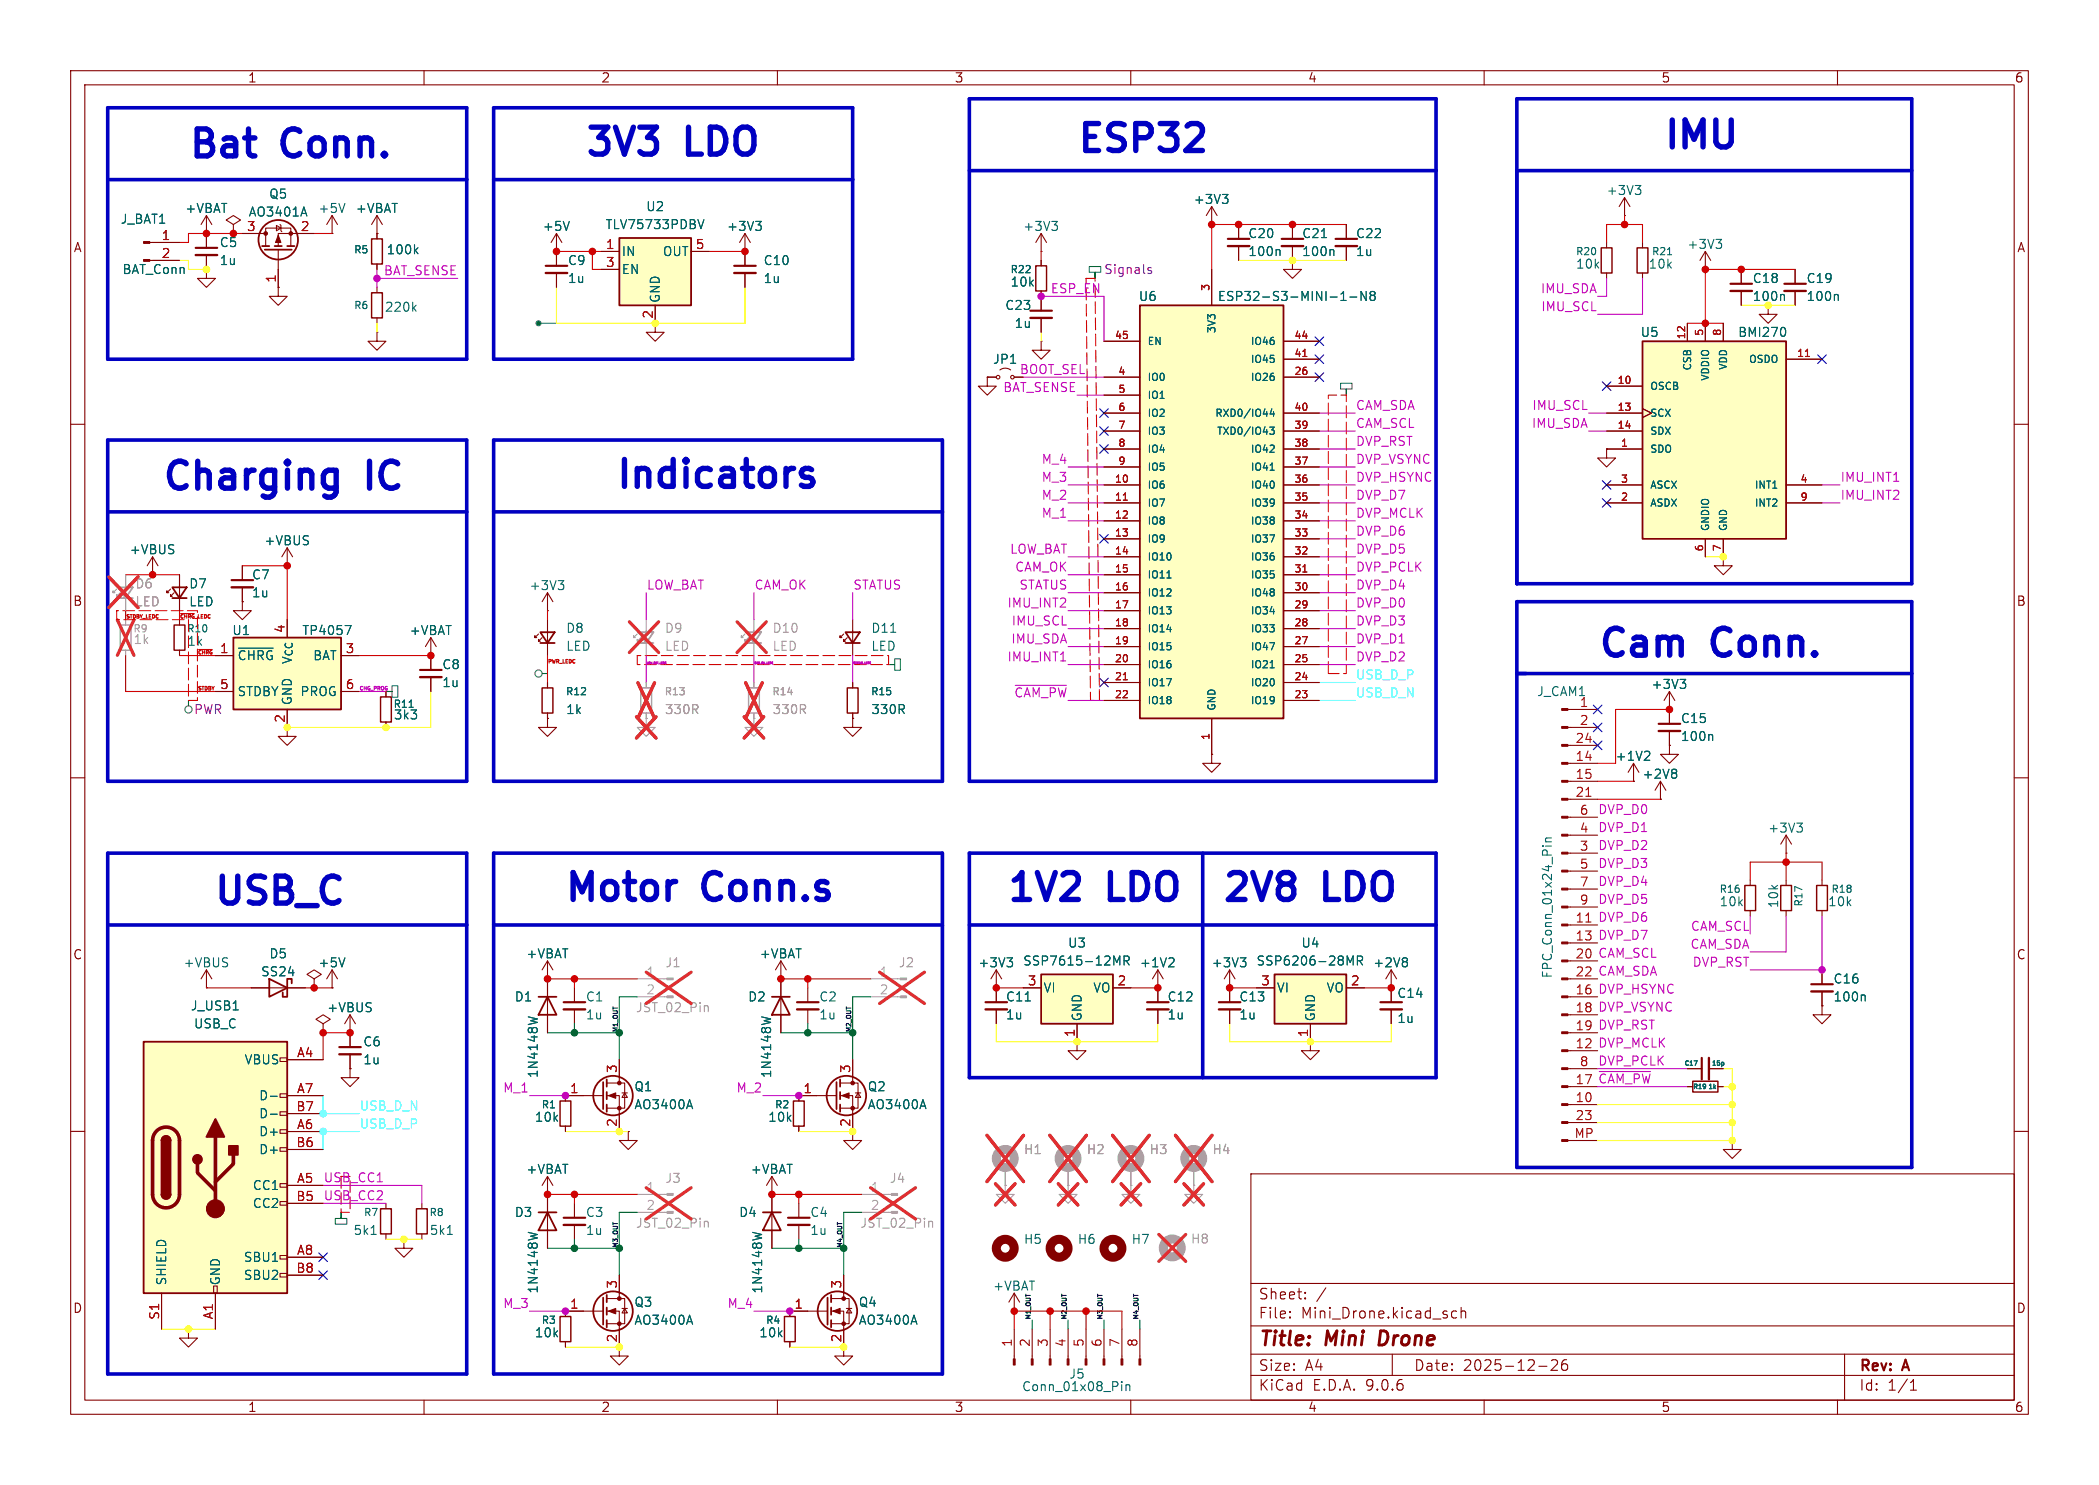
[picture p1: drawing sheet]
<svg xmlns="http://www.w3.org/2000/svg" width="297mm" height="210mm" viewBox="0 0 297 210" stroke-linecap="round" stroke-linejoin="round" font-family="sans-serif">
<defs><g id="words">
<g font-size="5.3" fill="#0000c2">
<text x="26.2" y="23.4">Bat</text>
<text x="40.1" y="23.4">Conn.</text>
<text x="82.3" y="23.1">3V3</text>
<text x="97.3" y="23.1">LDO</text>
<text x="152" y="22.6">ESP32</text>
<text x="234.9" y="22.1">IMU</text>
<text x="22.5" y="70.4">Charging</text>
<text x="52.1" y="70.4">IC</text>
<text x="86.7" y="70.1">Indicators</text>
<text x="225.7" y="94">Cam</text>
<text x="242.5" y="94">Conn.</text>
<text x="29.8" y="129">USB_C</text>
<text x="79.4" y="128.5">Motor</text>
<text x="99.6" y="128.5">Conn.s</text>
<text x="142" y="128.5">1V2</text>
<text x="157" y="128.5">LDO</text>
<text x="172.5" y="128.5">2V8</text>
<text x="187.5" y="128.5">LDO</text>
</g>
<g font-size="2.8" fill="#840000">
<text x="178" y="190.9">Title:</text>
<text x="187.7" y="190.9">Mini</text>
<text x="196" y="190.9">Drone</text>
</g>
<g font-size="2.1" fill="#840000">
<text x="178" y="184">Sheet:</text>
<text x="178" y="186.7">File:</text>
<text x="184.1" y="186.7">Mini_Drone.kicad_sch</text>
<text x="178" y="196.9">KiCad</text>
<text x="178" y="194.1">Size:</text>
<text x="184.7" y="194.1">A4</text>
<text x="185.7" y="196.9">E.D.A.</text>
<text x="193.3" y="196.9">9.0.6</text>
<text x="200" y="194.1">Date:</text>
<text x="207" y="194.1">2025-12-26</text>
<text x="263" y="194.3">Rev:</text>
<text x="263" y="196.9">Id:</text>
<text x="267.1" y="196.9">1/1</text>
<text x="269.4" y="194.3">A</text>
</g>
<g font-size="1.8" fill="#840000">
<text x="35" y="11.9">1</text>
<text x="85" y="11.9">2</text>
<text x="135" y="11.9">3</text>
<text x="185" y="11.9">4</text>
<text x="235" y="11.9">5</text>
<text x="285" y="11.9">6</text>
<text x="10.3" y="35.9">A</text>
<text x="285.3" y="35.9">A</text>
<text x="247.9" y="42.8">100n</text>
<text x="10.3" y="85.9">B</text>
<text x="285.3" y="85.9">B</text>
<text x="40.4" y="102.3" transform="rotate(-90 40.4 102.3)">2</text>
<text x="10.3" y="135.9">C</text>
<text x="285.3" y="135.9">C</text>
<text x="120.4" y="159.5" transform="rotate(-90 120.4 159.5)">2</text>
<text x="10.3" y="185.9">D</text>
<text x="285.3" y="185.9">D</text>
<text x="87.4" y="189.9" transform="rotate(-90 87.4 189.9)">2</text>
<text x="119.1" y="189.9" transform="rotate(-90 119.1 189.9)">2</text>
<text x="35" y="199.9">1</text>
<text x="85" y="199.9">2</text>
<text x="135" y="199.9">3</text>
<text x="185" y="199.9">4</text>
<text x="235" y="199.9">5</text>
<text x="285" y="199.9">6</text>
</g>
<g font-size="1.8" fill="#006464">
<text x="38" y="28.3">Q5</text>
<text x="168.8" y="29.1">+3V3</text>
<text x="227.2" y="27.8">+3V3</text>
<text x="17" y="31.9">J_BAT1</text>
<text x="26.1" y="30.3">+VBAT</text>
<text x="31" y="35.2">C5</text>
<text x="35.1" y="30.8">AO3401A</text>
<text x="45" y="30.3">+5V</text>
<text x="50.2" y="30.3">+VBAT</text>
<text x="76.7" y="32.9">+5V</text>
<text x="85.6" y="32.6">TLV75733PDBV</text>
<text x="91.3" y="30.1">U2</text>
<text x="102.8" y="32.9">+3V3</text>
<text x="144.7" y="32.9">+3V3</text>
<text x="176.5" y="33.9">C20</text>
<text x="184.2" y="33.9">C21</text>
<text x="191.8" y="33.9">C22</text>
<text x="238.7" y="35.4">+3V3</text>
<text x="17.2" y="39">BAT_Conn</text>
<text x="31" y="37.7">1u</text>
<text x="54.6" y="36.2">100k</text>
<text x="80.3" y="37.7">C9</text>
<text x="80.3" y="40.2">1u</text>
<text x="87.9" y="36.4">IN</text>
<text x="87.9" y="39">EN</text>
<text x="93.7" y="36.4">OUT</text>
<text x="108" y="40.2">1u</text>
<text x="108" y="37.7">C10</text>
<text x="142.9" y="40.7">10k</text>
<text x="176.5" y="36.4">100n</text>
<text x="184.2" y="36.4">100n</text>
<text x="191.8" y="36.4">1u</text>
<text x="222.9" y="38.2">10k</text>
<text x="233.2" y="38.2">10k</text>
<text x="247.9" y="40.2">C18</text>
<text x="255.5" y="40.2">C19</text>
<text x="54.4" y="44.3">220k</text>
<text x="93.6" y="42.9" transform="rotate(-90 93.6 42.9)">GND</text>
<text x="142.1" y="44">C23</text>
<text x="143.5" y="46.6">1u</text>
<text x="161" y="42.8">U6</text>
<text x="172.2" y="42.8">ESP32-S3-MINI-1-N8</text>
<text x="232.1" y="47.9">U5</text>
<text x="245.8" y="47.9">BMI270</text>
<text x="255.5" y="42.8">100n</text>
<text x="140.4" y="51.7">JP1</text>
<text x="37.3" y="77.3">+VBUS</text>
<text x="18.3" y="78.6">+VBUS</text>
<text x="26.7" y="83.4">D7</text>
<text x="35.6" y="82.1">C7</text>
<text x="74.8" y="83.7">+3V3</text>
<text x="26.7" y="86">LED</text>
<text x="35.6" y="84.7">1u</text>
<text x="80" y="89.7">D8</text>
<text x="123.2" y="89.7">D11</text>
<text x="26.4" y="91.5">1k</text>
<text x="32.8" y="90">U1</text>
<text x="33.5" y="93.6">~{CHRG}</text>
<text x="41.5" y="94.1" transform="rotate(-90 41.5 94.1)">V_{CC}</text>
<text x="42.7" y="90">TP4057</text>
<text x="44.2" y="93.6">BAT</text>
<text x="57.9" y="90">+VBAT</text>
<text x="62.5" y="94.8">C8</text>
<text x="80" y="92.2">LED</text>
<text x="123.2" y="92.2">LED</text>
<text x="33.5" y="98.7">STDBY</text>
<text x="41.5" y="99.8" transform="rotate(-90 41.5 99.8)">GND</text>
<text x="42.4" y="98.7">PROG</text>
<text x="55.6" y="102">3k3</text>
<text x="62.5" y="97.4">1u</text>
<text x="80" y="101.2">1k</text>
<text x="123.2" y="101.2">330R</text>
<text x="217.4" y="98.7">J_CAM1</text>
<text x="223.4" y="100.1">1</text>
<text x="233.6" y="97.6">+3V3</text>
<text x="228.5" y="107.8">+1V2</text>
<text x="237.8" y="105">100n</text>
<text x="237.8" y="102.5">C15</text>
<text x="232.3" y="110.3">+2V8</text>
<text x="250.1" y="118">+3V3</text>
<text x="243.2" y="128.4">10k</text>
<text x="251.8" y="128.5" transform="rotate(-90 251.8 128.5)">10k</text>
<text x="258.6" y="128.4">10k</text>
<text x="25.9" y="137">+VBUS</text>
<text x="38" y="135.7">D5</text>
<text x="45" y="137">+5V</text>
<text x="74.4" y="135.7">+VBAT</text>
<text x="107.4" y="135.7">+VBAT</text>
<text x="138.3" y="137">+3V3</text>
<text x="144.7" y="136.8">SSP7615-12MR</text>
<text x="151" y="134.2">U3</text>
<text x="161.2" y="137">+1V2</text>
<text x="171.3" y="137">+3V3</text>
<text x="177.7" y="136.8">SSP6206-28MR</text>
<text x="184" y="134.2">U4</text>
<text x="194.2" y="137">+2V8</text>
<text x="26.9" y="143.1">J_USB1</text>
<text x="36.8" y="138.3">SS24</text>
<text x="46.2" y="143.4">+VBUS</text>
<text x="72.7" y="141.8">D1</text>
<text x="82.8" y="141.8">C1</text>
<text x="105.8" y="141.8">D2</text>
<text x="115.8" y="141.8">C2</text>
<text x="142.2" y="141.8">C11</text>
<text x="147.6" y="140.6">VI</text>
<text x="154.6" y="140.6">VO</text>
<text x="165.1" y="141.8">C12</text>
<text x="175.3" y="141.8">C13</text>
<text x="180.6" y="140.6">VI</text>
<text x="187.6" y="140.6">VO</text>
<text x="197.6" y="141.3">C14</text>
<text x="219.8" y="138.4" transform="rotate(-90 219.8 138.4)">FPC_Conn_01x24_Pin</text>
<text x="259.3" y="141.8">100n</text>
<text x="259.3" y="139.3">C16</text>
<text x="27.4" y="145.6">USB_C</text>
<text x="51.3" y="148.2">C6</text>
<text x="82.8" y="144.4">1u</text>
<text x="115.8" y="144.4">1u</text>
<text x="142.2" y="144.4">1u</text>
<text x="153.3" y="144.5" transform="rotate(-90 153.3 144.5)">GND</text>
<text x="165.1" y="144.4">1u</text>
<text x="175.3" y="144.4">1u</text>
<text x="186.3" y="144.5" transform="rotate(-90 186.3 144.5)">GND</text>
<text x="197.6" y="144.9">1u</text>
<text x="34.5" y="150.7">VBUS</text>
<text x="36.6" y="155.8">D-</text>
<text x="51.3" y="150.7">1u</text>
<text x="76.3" y="152.6" transform="rotate(-90 76.3 152.6)">1N4148W</text>
<text x="89.7" y="154.5">Q1</text>
<text x="109.3" y="152.6" transform="rotate(-90 109.3 152.6)">1N4148W</text>
<text x="122.7" y="154.5">Q2</text>
<text x="36.6" y="158.3">D-</text>
<text x="36.6" y="160.9">D+</text>
<text x="75.6" y="158.9">10k</text>
<text x="89.7" y="157.1">AO3400A</text>
<text x="108.6" y="158.9">10k</text>
<text x="122.7" y="157.1">AO3400A</text>
<text x="36.6" y="163.4">D+</text>
<text x="74.4" y="166.2">+VBAT</text>
<text x="106.1" y="166.2">+VBAT</text>
<text x="35.7" y="168.5">CC1</text>
<text x="35.7" y="171">CC2</text>
<text x="72.7" y="172.3">D3</text>
<text x="82.8" y="172.3">C3</text>
<text x="104.5" y="172.3">D4</text>
<text x="114.6" y="172.3">C4</text>
<text x="34.4" y="178.7">SBU1</text>
<text x="49.9" y="174.9">5k1</text>
<text x="60.7" y="174.9">5k1</text>
<text x="82.8" y="174.9">1u</text>
<text x="114.6" y="174.9">1u</text>
<text x="144.8" y="176.1">H5</text>
<text x="152.4" y="176.1">H6</text>
<text x="160" y="176.1">H7</text>
<text x="23.7" y="181.9" transform="rotate(-90 23.7 181.9)">SHIELD</text>
<text x="31.3" y="181.9" transform="rotate(-90 31.3 181.9)">GND</text>
<text x="34.4" y="181.2">SBU2</text>
<text x="76.3" y="183" transform="rotate(-90 76.3 183)">1N4148W</text>
<text x="89.7" y="185">Q3</text>
<text x="108.1" y="183" transform="rotate(-90 108.1 183)">1N4148W</text>
<text x="121.4" y="185">Q4</text>
<text x="140.4" y="182.7">+VBAT</text>
<text x="75.6" y="189.3">10k</text>
<text x="89.7" y="187.6">AO3400A</text>
<text x="107.3" y="189.3">10k</text>
<text x="121.4" y="187.6">AO3400A</text>
<text x="144.5" y="197">Conn_01x08_Pin</text>
<text x="151.2" y="195.2">J5</text>
</g>
<g font-size="1.8" fill="#a90000">
<text x="22.8" y="34">1</text>
<text x="34.9" y="32.8">3</text>
<text x="42.5" y="32.8">2</text>
<text x="85.7" y="35.3">1</text>
<text x="98.4" y="35.3">5</text>
<text x="22.8" y="36.6">2</text>
<text x="39.1" y="40.1" transform="rotate(-90 39.1 40.1)">1</text>
<text x="85.7" y="37.8">3</text>
<text x="92.5" y="45.2" transform="rotate(-90 92.5 45.2)">2</text>
<text x="40.4" y="89.6" transform="rotate(-90 40.4 89.6)">4</text>
<text x="31" y="92.5">1</text>
<text x="48.8" y="92.5">3</text>
<text x="31" y="97.5">5</text>
<text x="48.8" y="97.5">6</text>
<text x="222.8" y="105.2">24</text>
<text x="222.8" y="107.7">14</text>
<text x="223.4" y="102.6">2</text>
<text x="222.8" y="110.2">15</text>
<text x="222.8" y="112.8">21</text>
<text x="223.4" y="115.3">6</text>
<text x="223.4" y="117.9">4</text>
<text x="223.4" y="120.4">3</text>
<text x="223.4" y="122.9">5</text>
<text x="223.4" y="125.5">7</text>
<text x="222.8" y="130.6">11</text>
<text x="223.4" y="128">9</text>
<text x="222.8" y="133.1">13</text>
<text x="222.8" y="135.6">20</text>
<text x="145.3" y="139.4">3</text>
<text x="158" y="139.4">2</text>
<text x="178.4" y="139.4">3</text>
<text x="191.1" y="139.4">2</text>
<text x="222.8" y="138.2">22</text>
<text x="222.8" y="140.7">16</text>
<text x="222.8" y="143.3">18</text>
<text x="41.9" y="149.6">A4</text>
<text x="152.1" y="146.8" transform="rotate(-90 152.1 146.8)">1</text>
<text x="185.2" y="146.8" transform="rotate(-90 185.2 146.8)">1</text>
<text x="222.8" y="145.8">19</text>
<text x="222.8" y="148.3">12</text>
<text x="41.9" y="154.7">A7</text>
<text x="80.6" y="154.7">1</text>
<text x="87.4" y="151.8" transform="rotate(-90 87.4 151.8)">3</text>
<text x="113.6" y="154.7">1</text>
<text x="120.4" y="151.8" transform="rotate(-90 120.4 151.8)">3</text>
<text x="222.8" y="153.4">17</text>
<text x="222.8" y="156">10</text>
<text x="223.4" y="150.9">8</text>
<text x="41.8" y="157.2">B7</text>
<text x="41.9" y="159.8">A6</text>
<text x="87.4" y="159.5" transform="rotate(-90 87.4 159.5)">2</text>
<text x="222.7" y="161">MP</text>
<text x="222.8" y="158.5">23</text>
<text x="41.8" y="162.3">B6</text>
<text x="41.9" y="167.4">A5</text>
<text x="41.8" y="169.9">B5</text>
<text x="41.9" y="177.5">A8</text>
<text x="41.8" y="180.1">B8</text>
<text x="80.6" y="185.2">1</text>
<text x="87.4" y="182.3" transform="rotate(-90 87.4 182.3)">3</text>
<text x="112.3" y="185.2">1</text>
<text x="119.1" y="182.3" transform="rotate(-90 119.1 182.3)">3</text>
<text x="22.6" y="186.7" transform="rotate(-90 22.6 186.7)">S1</text>
<text x="30.2" y="186.7" transform="rotate(-90 30.2 186.7)">A1</text>
<text x="143.3" y="190.6" transform="rotate(-90 143.3 190.6)">1</text>
<text x="145.8" y="190.6" transform="rotate(-90 145.8 190.6)">2</text>
<text x="148.3" y="190.6" transform="rotate(-90 148.3 190.6)">3</text>
<text x="150.9" y="190.6" transform="rotate(-90 150.9 190.6)">4</text>
<text x="153.4" y="190.6" transform="rotate(-90 153.4 190.6)">5</text>
<text x="156" y="190.6" transform="rotate(-90 156 190.6)">6</text>
<text x="158.5" y="190.6" transform="rotate(-90 158.5 190.6)">7</text>
<text x="161" y="190.6" transform="rotate(-90 161 190.6)">8</text>
</g>
<g font-size="1.8" fill="#c200c2">
<text x="54.2" y="39">BAT_SENSE</text>
<text x="148.6" y="41.6">ESP_EN</text>
<text x="217.9" y="41.6">IMU_SDA</text>
<text x="218" y="44.1">IMU_SCL</text>
<text x="144.2" y="53">BOOT_SEL</text>
<text x="141.9" y="55.5">BAT_SENSE</text>
<text x="191.8" y="58.1">CAM_SDA</text>
<text x="216.7" y="58.1">IMU_SCL</text>
<text x="147.3" y="65.7">M_4</text>
<text x="191.8" y="63.2">DVP_RST</text>
<text x="191.8" y="65.7">DVP_VSYNC</text>
<text x="191.8" y="60.6">CAM_SCL</text>
<text x="216.7" y="60.6">IMU_SDA</text>
<text x="147.3" y="70.8">M_2</text>
<text x="147.3" y="68.2">M_3</text>
<text x="191.8" y="70.8">DVP_D7</text>
<text x="191.8" y="68.2">DVP_HSYNC</text>
<text x="260.3" y="68.2">IMU_INT1</text>
<text x="260.3" y="70.8">IMU_INT2</text>
<text x="147.3" y="73.3">M_1</text>
<text x="191.8" y="75.9">DVP_D6</text>
<text x="191.8" y="73.3">DVP_MCLK</text>
<text x="91.4" y="83.5">LOW_BAT</text>
<text x="106.7" y="83.5">CAM_OK</text>
<text x="120.6" y="83.5">STATUS</text>
<text x="142.8" y="78.4">LOW_BAT</text>
<text x="143.5" y="80.9">CAM_OK</text>
<text x="144.2" y="83.5">STATUS</text>
<text x="191.8" y="80.9">DVP_PCLK</text>
<text x="191.8" y="83.5">DVP_D4</text>
<text x="191.8" y="78.4">DVP_D5</text>
<text x="142.5" y="86">IMU_INT2</text>
<text x="143.1" y="88.6">IMU_SCL</text>
<text x="191.8" y="88.6">DVP_D3</text>
<text x="191.8" y="86">DVP_D0</text>
<text x="142.5" y="93.6">IMU_INT1</text>
<text x="143" y="91.1">IMU_SDA</text>
<text x="191.8" y="91.1">DVP_D1</text>
<text x="191.8" y="93.6">DVP_D2</text>
<text x="143.4" y="98.7">~{CAM_PW}</text>
<text x="226.1" y="117.8">DVP_D1</text>
<text x="226.1" y="115.2">DVP_D0</text>
<text x="226.1" y="122.8">DVP_D3</text>
<text x="226.1" y="125.4">DVP_D4</text>
<text x="226.1" y="120.3">DVP_D2</text>
<text x="226.1" y="130.5">DVP_D6</text>
<text x="226.1" y="127.9">DVP_D5</text>
<text x="239.2" y="131.7">CAM_SCL</text>
<text x="226.1" y="135.5">CAM_SCL</text>
<text x="226.1" y="133">DVP_D7</text>
<text x="239.1" y="134.3">CAM_SDA</text>
<text x="239.4" y="136.8">DVP_RST</text>
<text x="226.1" y="138.1">CAM_SDA</text>
<text x="226.1" y="140.6">DVP_HSYNC</text>
<text x="226.1" y="143.2">DVP_VSYNC</text>
<text x="226.1" y="145.7">DVP_RST</text>
<text x="226.1" y="148.2">DVP_MCLK</text>
<text x="71.1" y="154.6">M_1</text>
<text x="104.1" y="154.6">M_2</text>
<text x="226.1" y="153.3">~{CAM_PW}</text>
<text x="226.1" y="150.8">DVP_PCLK</text>
<text x="45.7" y="167.3">USB_CC1</text>
<text x="45.7" y="169.8">USB_CC2</text>
<text x="71.1" y="185.1">M_3</text>
<text x="102.8" y="185.1">M_4</text>
</g>
<g font-size="1.8" fill="#840084">
<text x="156.1" y="39">Signals</text>
<text x="27.4" y="101.2">PWR</text>
</g>
<g font-size="1.8" fill="#989898">
<text x="19.1" y="83.4">D6</text>
<text x="19.1" y="86">LED</text>
<text x="94" y="89.7">D9</text>
<text x="109.2" y="89.7">D10</text>
<text x="18.8" y="91.3">1k</text>
<text x="94" y="92.2">LED</text>
<text x="109.2" y="92.2">LED</text>
<text x="94" y="101.2">330R</text>
<text x="109.2" y="101.2">330R</text>
<text x="94.1" y="137">J1</text>
<text x="127.1" y="137">J2</text>
<text x="89.9" y="143.4">JST_02_Pin</text>
<text x="94.1" y="167.5">J3</text>
<text x="125.8" y="167.5">J4</text>
<text x="144.8" y="163.4">H1</text>
<text x="153.7" y="163.4">H2</text>
<text x="162.6" y="163.4">H3</text>
<text x="171.5" y="163.4">H4</text>
<text x="89.9" y="173.8">JST_02_Pin</text>
<text x="121.6" y="173.8">JST_02_Pin</text>
<text x="168.4" y="176.1">H8</text>
</g>
<g font-size="1.8" fill="#0ff">
<text x="191.8" y="96.2">USB_D_P</text>
<text x="191.8" y="98.7">USB_D_N</text>
<text x="50.8" y="159.7">USB_D_P</text>
<text x="50.8" y="157.1">USB_D_N</text>
</g>
<g font-size="1.8" fill="#aaa">
<text x="91.4" y="138.2">1</text>
<text x="91.4" y="140.7">2</text>
<text x="124.4" y="138.2">1</text>
<text x="124.4" y="140.7">2</text>
<text x="91.4" y="168.7">1</text>
<text x="91.4" y="171.2">2</text>
<text x="123.1" y="168.7">1</text>
<text x="123.1" y="171.2">2</text>
</g>
<g font-size="1.4" fill="#006464">
<text x="50" y="36">R5</text>
<text x="142.9" y="38.8">R22</text>
<text x="222.9" y="36.3">R20</text>
<text x="233.6" y="36.3">R21</text>
<text x="50" y="43.9">R6</text>
<text x="172.2" y="47.3" transform="rotate(-90 172.2 47.3)">3V3</text>
<text x="162.3" y="49">EN</text>
<text x="176.9" y="49">IO46</text>
<text x="176.9" y="51.5">IO45</text>
<text x="239.5" y="52.5" transform="rotate(-90 239.5 52.5)">CSB</text>
<text x="242" y="54" transform="rotate(-90 242 54)">VDDIO</text>
<text x="244.6" y="52.4" transform="rotate(-90 244.6 52.4)">VDD</text>
<text x="247.3" y="51.5">OSDO</text>
<text x="162.3" y="54.1">IO0</text>
<text x="162.3" y="56.6">IO1</text>
<text x="162.3" y="59.2">IO2</text>
<text x="171.8" y="59.2">RXD0/IO44</text>
<text x="176.9" y="54.1">IO26</text>
<text x="233.4" y="55.3">OSCB</text>
<text x="233.4" y="59.2">SCX</text>
<text x="162.3" y="61.7">IO3</text>
<text x="162.3" y="64.2">IO4</text>
<text x="172.1" y="61.7">TXD0/IO43</text>
<text x="176.9" y="64.2">IO42</text>
<text x="233.4" y="61.7">SDX</text>
<text x="233.4" y="64.2">SDO</text>
<text x="162.3" y="66.8">IO5</text>
<text x="162.3" y="69.3">IO6</text>
<text x="162.3" y="71.9">IO7</text>
<text x="176.9" y="66.8">IO41</text>
<text x="176.9" y="69.3">IO40</text>
<text x="176.9" y="71.9">IO39</text>
<text x="233.4" y="69.3">ASCX</text>
<text x="233.4" y="71.9">ASDX</text>
<text x="248.2" y="69.3">INT1</text>
<text x="248.2" y="71.9">INT2</text>
<text x="162.3" y="74.4">IO8</text>
<text x="162.3" y="76.9">IO9</text>
<text x="176.9" y="74.4">IO38</text>
<text x="176.9" y="76.9">IO37</text>
<text x="242" y="75.2" transform="rotate(-90 242 75.2)">GNDIO</text>
<text x="244.6" y="75.2" transform="rotate(-90 244.6 75.2)">GND</text>
<text x="162.3" y="79.5">IO10</text>
<text x="162.3" y="82">IO11</text>
<text x="176.9" y="79.5">IO36</text>
<text x="176.9" y="82">IO35</text>
<text x="26.4" y="89.6">R10</text>
<text x="162.3" y="84.6">IO12</text>
<text x="162.3" y="87.1">IO13</text>
<text x="162.3" y="89.6">IO14</text>
<text x="176.9" y="84.6">IO48</text>
<text x="176.9" y="87.1">IO34</text>
<text x="176.9" y="89.6">IO33</text>
<text x="162.3" y="92.2">IO15</text>
<text x="162.3" y="94.7">IO16</text>
<text x="176.9" y="92.2">IO47</text>
<text x="176.9" y="94.7">IO21</text>
<text x="55.6" y="100.3">R11</text>
<text x="80" y="98.5">R12</text>
<text x="123.2" y="98.5">R15</text>
<text x="162.3" y="97.3">IO17</text>
<text x="162.3" y="99.8">IO18</text>
<text x="172.2" y="100.6" transform="rotate(-90 172.2 100.6)">GND</text>
<text x="176.9" y="97.3">IO20</text>
<text x="176.9" y="99.8">IO19</text>
<text x="243.2" y="126.5">R16</text>
<text x="255.2" y="128.3" transform="rotate(-90 255.2 128.3)">R17</text>
<text x="259" y="126.5">R18</text>
<text x="76.5" y="156.9">R1</text>
<text x="109.6" y="156.9">R2</text>
<text x="51.4" y="172.2">R7</text>
<text x="60.7" y="172.2">R8</text>
<text x="76.5" y="187.4">R3</text>
<text x="108.3" y="187.4">R4</text>
</g>
<g font-size="1.4" fill="#a90000">
<text x="171.2" y="41.3" transform="rotate(-90 171.2 41.3)">3</text>
<text x="241" y="47.6" transform="rotate(-90 241 47.6)">5</text>
<text x="243.6" y="47.6" transform="rotate(-90 243.6 47.6)">8</text>
<text x="157.7" y="48">45</text>
<text x="158.1" y="53.1">4</text>
<text x="183.1" y="48">44</text>
<text x="183.1" y="50.5">41</text>
<text x="183.1" y="53.1">26</text>
<text x="238.5" y="48.1" transform="rotate(-90 238.5 48.1)">12</text>
<text x="254.2" y="50.5">11</text>
<text x="158.1" y="55.6">5</text>
<text x="158.1" y="58.2">6</text>
<text x="183.1" y="58.2">40</text>
<text x="228.8" y="54.4">10</text>
<text x="228.8" y="58.2">13</text>
<text x="158.1" y="60.7">7</text>
<text x="158.1" y="63.2">8</text>
<text x="158.1" y="65.8">9</text>
<text x="183.1" y="63.2">38</text>
<text x="183.1" y="65.8">37</text>
<text x="183.1" y="60.7">39</text>
<text x="228.8" y="60.7">14</text>
<text x="229.3" y="63.2">1</text>
<text x="157.7" y="68.3">10</text>
<text x="157.7" y="70.9">11</text>
<text x="183.1" y="68.3">36</text>
<text x="183.1" y="70.9">35</text>
<text x="229.3" y="68.3">3</text>
<text x="229.3" y="70.9">2</text>
<text x="254.7" y="68.3">4</text>
<text x="254.7" y="70.9">9</text>
<text x="157.7" y="73.4">12</text>
<text x="157.7" y="75.9">13</text>
<text x="183.1" y="73.4">34</text>
<text x="183.1" y="75.9">33</text>
<text x="157.7" y="78.5">14</text>
<text x="157.7" y="81">15</text>
<text x="157.7" y="83.6">16</text>
<text x="183.1" y="78.5">32</text>
<text x="183.1" y="81">31</text>
<text x="183.1" y="83.6">30</text>
<text x="241" y="78.1" transform="rotate(-90 241 78.1)">6</text>
<text x="243.6" y="78.1" transform="rotate(-90 243.6 78.1)">7</text>
<text x="157.7" y="86.1">17</text>
<text x="157.7" y="88.6">18</text>
<text x="183.1" y="86.1">29</text>
<text x="183.1" y="88.6">28</text>
<text x="157.7" y="91.2">19</text>
<text x="157.7" y="93.7">20</text>
<text x="183.1" y="91.2">27</text>
<text x="183.1" y="93.7">25</text>
<text x="157.7" y="96.3">21</text>
<text x="157.7" y="98.8">22</text>
<text x="183.1" y="96.3">24</text>
<text x="183.1" y="98.8">23</text>
<text x="171.2" y="104.8" transform="rotate(-90 171.2 104.8)">1</text>
</g>
<g font-size="1.4" fill="#989898">
<text x="18.8" y="89.6">R9</text>
<text x="93.9" y="98.5">R13</text>
<text x="109.2" y="98.5">R14</text>
</g>
<g font-size=".9" fill="#0f0f0f">
<text x="87.5" y="146.1" transform="rotate(-90 87.5 146.1)">M1_OUT</text>
<text x="120.5" y="146.1" transform="rotate(-90 120.5 146.1)">M2_OUT</text>
<text x="87.5" y="176.5" transform="rotate(-90 87.5 176.5)">M3_OUT</text>
<text x="119.2" y="176.5" transform="rotate(-90 119.2 176.5)">M4_OUT</text>
<text x="145.9" y="186.7" transform="rotate(-90 145.9 186.7)">M1_OUT</text>
<text x="151" y="186.7" transform="rotate(-90 151 186.7)">M2_OUT</text>
<text x="156" y="186.7" transform="rotate(-90 156 186.7)">M3_OUT</text>
<text x="161.1" y="186.7" transform="rotate(-90 161.1 186.7)">M4_OUT</text>
</g>
<g font-size=".9" fill="#006464">
<text x="238.2" y="150.9">C17</text>
<text x="239.5" y="154.2">R19</text>
<text x="241.6" y="154.2">1k</text>
<text x="242.1" y="150.9">15p</text>
</g>
<g font-size=".7" fill="#c20000">
<text x="17.8" y="87.5">STDBY_LEDC</text>
<text x="25.4" y="87.5">~{CHRG}_LEDC</text>
<text x="27.9" y="92.6">~{CHRG}</text>
<text x="77.5" y="93.8">PWR_LEDC</text>
<text x="27.9" y="97.7">STDBY</text>
</g>
<text font-size=".7" fill="#c200c2" x="50.8" y="97.7">CHG_PROG</text>
<g font-size=".4" fill="#c200c2">
<text x="91.4" y="93.9">LOW_BAT_LEDC</text>
<text x="106.7" y="93.9">CAM_OK_LEDC</text>
<text x="120.6" y="93.9">STATUS_LEDC</text>
</g>
</g></defs>
<g fill="none" stroke="#840000" stroke-width=".15">
<path d="M10 10h277v190h-277zM12 12h273v186h-273zM60 10v2M110 10v2M160 10v2M210 10v2M260 10v2M78.7 35.6v2M78.7 38.6v2M171.4 31.8h.1M171.4 29.2l-.7 1.3M171.4 29.2l.8 1.3"/>
<path d="M171.4 29.2v2.6M227.3 34.3v.8M227.3 38.6v.8M229.9 30.5h.1M229.9 27.9l-.8 1.3M229.9 27.9l.7 1.3M229.9 27.9v2.6M232.4 34.3v.8M232.4 38.6v.8M241.3 38.1h.1M241.3 35.6l-.8 1.2M241.3 35.6l.8 1.2"/>
<path d="M241.3 35.6v2.5M246.4 38.1v2M254 38.1v2M246.4 41.1v2.1M254 41.1v2.1M10 60h2M40.6 77.5l-.7 1.2M40.6 77.5l.8 1.2M40.6 77.5v2.5M285 60h2M25.4 87.6v.8M25.4 91.9v.8"/>
<path d="M40.6 80h.1M76.2 89.7l-.5 .5v-.3v.3h.2M76.7 90.2l-.5 .5v-.3v.3h.3M77.5 86.4h.1M77.5 83.8v2.6M77.5 87.6v5.1M77.5 96.5v.8M77.5 83.8l-.8 1.3M77.5 83.8l.7 1.3M119.4 89.7l-.5 .5v-.3v.3h.2M119.9 90.2l-.5 .5v-.3v.3h.2M120.6 87.6v5.1"/>
<path d="M120.6 96.5v.8M10 110h2M77.5 101.6v1.3h1.2l-1.2 1.2-1.3-1.2h1.3M77.5 101.6h.1M77.5 100.8v.8M120.6 101.6v1.3h1.3l-1.3 1.2-1.2-1.2h1.2M120.6 101.6h.1M120.6 100.8v.8M285 110h2M77.5 138.4h.1M77.5 135.9v10.2M77.5 135.9l-.8 1.3"/>
<path d="M77.5 135.9l.7 1.3M81.3 139.7v2M110.5 138.4h.1M110.5 135.9l-.8 1.3M110.5 135.9l.8 1.3M110.5 135.9v10.2M81.3 142.7v2.1M113 154.9h5.4M118.9 153.2h2.5v3.5h-2.5M118.9 154.9h1.7v6.4h1.3l-1.3 1.3-1.2-1.3h1.2M120.6 149.9v3.3M121 154.6h.8"/>
<path d="M121.4 154.6l.4 .6h-.8zM185.4 147.3v1.3h1.3l-1.3 1.3-1.3-1.3h1.3M185.4 147.3h.1M10 160h2M77.5 168.9v7.6M177 166h108v32h-108zM285 160h2M60 198v2M110 198v2M111.8 189.7v.8M117.1 185.4h-5.3v.8M117.6 183.6h2.5v3.6h-2.5"/>
<path d="M117.6 185.4h1.8v6.4h1.2l-1.2 1.2-1.3-1.2h1.3M119.4 180.3v3.3M119.8 185h.7M120.1 185l.4 .7h-.7zM160 198v2M177 194.5h108M177 191.5h108M177 187.5h108M177 181.5h108M182.5 186.3h.1l-.1 .1M182.5 186.3v.1M182.5 185.5v.1"/>
<path d="M182.5 185.5h.1l-.1 .1M184.7 183.6v.1M184.7 183.6h-.1l.1 .1M184.7 182.8v.1M184.7 182.8h-.1l.1 .1M187.6 182.1l-1.3 2M197 191.5v3M206.1 185.5l-.4-.1-.3 .3v.4l.1 .2 .2 .1 .4-.1M206.7 185.5a.37 .37 0 0 1 .7 .1v.8M206.7 184.9v1.5M210 198v2M217.7 193.2h1.2"/>
<path d="M219.5 192.4l.2-.1 .5 .1a.41 .41 0 0 1 .1 .5l-.8 .9h.9M221.7 192.3a.59 .59 0 0 0-.7 .6v.6l.1 .2 .4 .1 .2-.1 .1-.5-.1-.3h-.5l-.2 .3M260 198v2M261 191.5v6.5M270.3 196.6h.9M270.3 195.5l.4-.4v1.5"/>
</g>
<path d="M195.4 188.2l-.3 2h.5" fill="none" stroke="#840000" stroke-width=".4"/>
<g fill="none" stroke="#840000" stroke-width=".25">
<path d="M76.5 89.4h2l-1 1.5zM76.5 90.9h2M119.6 89.4h2.1l-1.1 1.5zM119.6 90.9h2.1M76.2 141h2.5M77.5 141l1.2 2.5h-2.5zM109.2 141h2.6M110.5 141l1.3 2.5h-2.6zM118.4 153v3.8M118.9 152.7v1M118.9 154.4v1M118.9 156.2v1"/>
<path d="M76.2 171.5h2.5M77.5 171.5l1.2 2.5h-2.5zM117.1 183.5v3.8M117.6 183.1v1.1M117.6 184.9v1M117.6 186.7v1"/>
<circle cx="119.8" cy="154.9" r="2.79"/>
<circle cx="118.5" cy="185.4" r="2.79"/>
</g>
<g fill="#840000" stroke="#840000" stroke-width=".15">
<path d="M119.1 154.9l1-.3v.7z"/>
<path d="M117.9 185.4l1-.4v.8z"/>
<circle cx="120.6" cy="153.2" r=".25"/>
<circle cx="120.6" cy="156.7" r=".25"/>
<circle cx="119.4" cy="183.6" r=".25"/>
<circle cx="119.4" cy="187.2" r=".25"/>
</g>
<g fill="none" stroke="#006464" stroke-width=".15">
<path d="M173 27.5h.7l-.4 .5M173.5 28l.2 .2v.3l-.2 .3M231.4 26.2h.8l-.5 .5M231.9 26.7l.3 .3v.3l-.3 .2M235.9 36h.6M242.8 33.9h.8l-.4 .4M243.4 34.3l.2 .3v.3l-.2 .2M252.3 41.6l.2 .2v.7M259.9 41.6l.2 .2v.7M79 82.1h.8l-.5 .5M79.5 82.6l.3 .2v.3l-.3 .3M126 89.4h.7"/>
<path d="M74.7 143.8l1.3 .3M107.8 143.8l1.2 .3M130.6 155.5l.4 1.3M74.7 174.3l1.3 .3M129.3 186l.4 1.3"/>
</g>
<g fill="#a1a1a1" stroke="#a1a1a1" stroke-width=".15">
<path d="M126.1 168.8h.9v.2h-.9z"/>
<path d="M126.1 171.3h.9v.3h-.9z"/>
<path d="M127.4 138.3h.9v.3h-.9z"/>
<path d="M127.4 140.8h.9v.3h-.9z"/>
<path d="M94.4 138.3h.8v.3h-.8z"/>
<path d="M94.4 140.8h.8v.3h-.8z"/>
</g>
<g fill="none" stroke="#a1a1a1" stroke-width=".15">
<path d="M17.8 87.6v.8M17.8 91.9v.8M90.2 89.7l-.5 .5v-.3v.3h.2M90.7 90.2l-.5 .5v-.3v.3h.2M91.4 87.6v5.1M91.4 96.5v.8M105.4 89.7l-.5 .5v-.3v.3h.3M105.9 90.2l-.5 .5v-.3v.3h.3M106.7 87.6v5.1M106.7 96.5v.8M91.4 101.6v1.3h1.3l-1.3 1.2-1.2-1.2h1.2M91.4 101.6h.1"/>
<path d="M91.4 100.8v.8M106.7 101.6v1.3h1.2l-1.2 1.2-1.3-1.2h1.3M106.7 101.6h.1M106.7 100.8v.8M90.2 138.4h4.2M123.2 138.4h4.2M90.2 141h4.2M123.2 141h4.2M121.9 168.9h4.2M121.9 171.5h4.2"/>
</g>
<path d="M99.8 142.2l.3 .1 .1 .1v.7M131.6 172.7l.3 .1 .1 .1v.7" fill="none" stroke="#989898" stroke-width=".15"/>
<g fill="none" stroke="#e12e31" stroke-width=".46">
<path d="M16.6 87.7l2.4 5M19 87.7l-2.4 5M89.1 87.9l4.1 4.4M90.3 96.6l2.3 5M92.6 96.6l-2.3 5M93.2 87.9l-4.1 4.4M104.3 87.9l4.1 4.4M105.5 96.6l2.4 5M107.9 96.6l-2.4 5M108.4 87.9l-4.1 4.4M90.1 101.4l2.7 3M92.8 101.4l-2.7 3"/>
<path d="M105.3 101.4l2.8 3M108.1 101.4l-2.8 3M91.4 137.5l6.4 4.4M97.8 137.5l-6.4 4.4M124.5 137.5l6.3 4.4M130.8 137.5l-6.3 4.4M123.2 168l6.3 4.4M129.5 168l-6.3 4.4"/>
</g>
<path d="M17 88.4h1.5v3.5h-1.5zM90.7 97.3h1.5v3.5h-1.5zM105.9 97.3h1.5v3.5h-1.5z" fill="none" stroke="#a1a1a1" stroke-width=".2"/>
<path d="M226.6 35.1h1.5v3.5h-1.5zM231.6 35.1h1.6v3.5h-1.6zM24.6 88.4h1.6v3.5h-1.6zM76.7 97.3h1.5v3.5h-1.5zM119.9 97.3h1.5v3.5h-1.5zM111 186.2h1.5v3.5h-1.5z" fill="none" stroke="#840000" stroke-width=".2"/>
<path d="M77.2 37.6h3.1M244.9 40.1h3M252.5 40.1h3M79.8 141.7h3" fill="none" stroke="#840000" stroke-width=".3"/>
<path d="M77.2 38.6h3.1M244.9 41.1h3M252.5 41.1h3M79.8 142.7h3" fill="none" stroke="#840000" stroke-width=".33"/>
<path d="M90.4 89.4h2.1l-1.1 1.5zM90.4 90.9h2.1M105.7 89.4h2l-1 1.5zM105.7 90.9h2" fill="none" stroke="#a1a1a1" stroke-width=".25"/>
<path d="M87.6 33.7h10.2v9.5h-10.2z" fill="#ffffc2"/>
<path d="M87.6 33.7h10.2v9.5h-10.2z" fill="none" stroke="#840000" stroke-width=".25"/>
<g fill="none" stroke="#840000" stroke-width=".15">
<path d="M53.3 33v.8M53.3 37.3v.8M78.7 35.6h.1M78.7 33l-.7 1.3M78.7 33l.8 1.3M78.7 33v2.6M85.1 35.6h2.5M85.1 38.1h2.5M97.8 35.6h2.5M105.4 35.6h.1M105.4 33l-.8 1.3M105.4 33l.8 1.3"/>
<path d="M105.4 33v4.6M105.4 38.6v2M175.3 31.8v2M175.3 34.8v2M92.7 43.2v3.8h1.3l-1.3 1.3-1.3-1.3h1.3M114.3 139.7v2M113 154.9v.8M113 159.3v.7M114.3 142.7v2.1M81.3 170.2v2M81.3 173.2v2.1M113 170.2v2"/>
<path d="M113 173.2v2.1"/>
</g>
<path d="M58.8 35.4l.3 .5M59.1 35l-.4 .5M80.6 31.3l-.5 1.3M98.8 31.1l.4 1.2 .4-1.2M106.9 31.3h.8l-.4 .5M107.5 31.8l.2 .2v.3l-.2 .3M180.9 35.3l.2 .2v.6" fill="none" stroke="#006464" stroke-width=".15"/>
<path d="M103.9 37.6h3M173.7 33.8h3.1M112.8 141.7h3M79.8 172.2h3M111.5 172.2h3.1" fill="none" stroke="#840000" stroke-width=".3"/>
<path d="M103.9 38.6h3M173.7 34.8h3.1M112.8 142.7h3M79.8 173.2h3M111.5 173.2h3.1" fill="none" stroke="#840000" stroke-width=".33"/>
<path d="M52.6 33.8h1.5v3.5h-1.5zM112.3 155.7h1.5v3.6h-1.5z" fill="none" stroke="#840000" stroke-width=".2"/>
<path d="M20.3 147.3h20.3v35.6h-20.3z" fill="#ffffc2"/>
<g fill="none" stroke="#840000" stroke-width=".15">
<path d="M21.2 34.3h4.2M21.2 36.8h4.2M29.2 38.1v1.3h1.3l-1.3 1.2-1.3-1.2h1.3M29.2 38.1h.1M29.2 33h.1M29.2 30.5v4.6M29.2 36.1v2M29.2 30.5l-.8 1.3M29.2 30.5l.8 1.3M33 31.8l1-.7-1-.6-1 .6 1 .7v1.2M33 33h.1M34.3 33h3.3"/>
<path d="M37.6 34.8v-2.5h3.5v2.5M39.1 31.9l.7 .4-.7 .3zM39.4 35.3v5.3M39.6 31.8l.2 .1v.7l.1 .2M44.4 33h-5v1.8M47 33h.1M47 30.5l-.8 1.3M47 30.5l.8 1.3M47 30.5v2.5M53.3 33h.1M53.3 30.5v2.5M53.3 30.5l-.7 1.3"/>
<path d="M53.3 30.5l.8 1.3M147.3 35.6h.1M147.3 33v2.6M147.3 36.8v.8M147.3 33l-.7 1.3M147.3 33l.8 1.3M182.9 36.8v1.3h1.2l-1.2 1.3-1.3-1.3h1.3M182.9 36.8h.1M182.9 31.8v2M182.9 34.8v2M190.5 31.8v2M190.5 34.8v2"/>
<path d="M39.4 40.6v1.3h1.2l-1.2 1.3-1.3-1.3h1.3M39.4 40.6h.1M53.3 47v1.3h1.3l-1.3 1.2-1.2-1.2h1.2M53.3 47h.1M53.3 40.6v.8M53.3 45v.7M139.7 53.3v1.3h1.3l-1.3 1.3-1.3-1.3h1.3M139.7 53.3h.1M139.7 53.3h1.3M141.5 52.3l.3-.2h.5l.7 .2M143.5 53.3h1.3M147.3 48.3v1.2h1.3l-1.3 1.3-1.3-1.3h1.3"/>
<path d="M147.3 48.3h.1M147.3 41.1v2.8M147.3 45v2M250.2 43.2v1.3h1.3l-1.3 1.2-1.3-1.2h1.3M243.8 78.7v1.3h1.3l-1.3 1.3-1.2-1.3h1.2M243.8 78.7h.1M39.6 149.6h1v.5h-1zM39.6 154.7h1v.5h-1zM39.6 157.2h1v.5h-1zM39.6 159.8h1v.5h-1zM40.6 149.9h5.1M40.6 154.9h5.1"/>
<path d="M40.6 157.5h5.1M49.5 151.1v1.3h1.3l-1.3 1.3-1.2-1.3h1.2M49.5 151.1h.1M49.5 146.1v2M49.5 149.1v2M80 154.9h5.3M85.9 153.2h2.5v3.5h-2.5M85.9 154.9h1.7v5.1M87.6 149.9v3.3M88 154.6h.8M88.4 154.6l.4 .6h-.8zM39.6 162.3h1v.5h-1z"/>
<path d="M39.6 167.4h1v.5h-1zM39.6 169.9h1v.5h-1zM39.6 177.5h1v.6h-1zM40.6 160h5.1M40.6 162.6h5.1M40.6 167.6h5.1M40.6 170.2h5.1M40.6 177.8h5.1M57.1 175.3v1.2h1.3l-1.3 1.3-1.2-1.3h1.2M57.1 175.3h.1M59.7 170.2v.7M59.7 174.5v.8"/>
<path d="M88.9 160v1.3h1.3l-1.3 1.3-1.3-1.3h1.3M88.9 160h.1M109.2 168.9v7.6M22.9 182.9v5.1M26.7 188v1.2h1.2l-1.2 1.3-1.3-1.3h1.3M26.7 188h.1M30.2 181.9h.5v1h-.5zM30.5 182.9v5.1M39.6 180.1h1v.5h-1zM40.6 180.3h5.1M80 185.4v.8M80 189.7v.8"/>
<circle cx="141.2" cy="53.3" r=".25"/>
<circle cx="143.3" cy="53.3" r=".25"/>
</g>
<g fill="none" stroke="#840000" stroke-width=".25">
<path d="M37.1 34.8h1M37.5 35.3h3.8M38.9 34.8h1M40.6 34.8h1.1M20.3 147.3h20.3v35.6h-20.3zM85.3 153v3.8M85.9 152.7v1M85.9 154.4v1M85.9 156.2v1M22.9 161.3a.64 .64 0 0 1 .6-.6 .64 .64 0 0 1 .6 .6M22.9 168.9a.64 .64 0 0 0 .6 .6 .64 .64 0 0 0 .6-.6M107.9 171.5h2.6"/>
<path d="M109.2 171.5l1.3 2.5h-2.6z"/>
<circle cx="39.4" cy="33.9" r="2.79"/>
<circle cx="86.7" cy="154.9" r="2.79"/>
</g>
<path d="M22.1 160a1.9 1.9 0 0 1 2.1-.5 1.9 1.9 0 0 1 1.2 1.8v7.6a1.91 1.91 0 0 1-1.9 1.9 1.91 1.91 0 0 1-1.9-1.9v-7.6a1.9 1.9 0 0 1 .5-1.3zM27.9 164.6v1.3l2.6 2.5M30.5 160.8v10.1M33 163.3v1.3l-2.5 2.5" fill="none" stroke="#840000" stroke-width=".51"/>
<g fill="#840000" stroke="#840000" stroke-width=".25">
<path d="M22.9 161.3h1.2v7.6h-1.2z"/>
<path d="M23 160.8a.64 .64 0 0 1 .7-.1 .64 .64 0 0 1 .4 .6h-1.2z"/>
<path d="M22.9 168.9h1.2a.64 .64 0 0 1-.6 .6 .64 .64 0 0 1-.6-.6z"/>
<path d="M30.5 158.2l1.2 2.6h-2.5z"/>
<path d="M32.4 162.1h1.3v1.2h-1.3z"/>
<circle cx="27.9" cy="164" r=".63"/>
</g>
<g fill="#840000" stroke="#840000" stroke-width=".15">
<path d="M39.4 33.3l.4 1h-.8z"/>
<path d="M20.3 34.2h.9v.2h-.9z"/>
<path d="M20.3 36.7h.9v.3h-.9z"/>
<path d="M86.1 154.9l1-.3v.7z"/>
<circle cx="30.5" cy="170.9" r="1.27"/>
<circle cx="37.6" cy="33" r=".25"/>
<circle cx="41.1" cy="33" r=".25"/>
<circle cx="87.6" cy="153.2" r=".25"/>
<circle cx="87.6" cy="156.7" r=".25"/>
</g>
<g fill="none" stroke="#006464" stroke-width=".15">
<path d="M43 29.3l.4 1.3M48.8 28.8l-.4 1.2M148.8 31.3h.8l-.4 .5M149.4 31.8l.2 .2v.3l-.2 .3M187 33.6h.7M188.6 35.3l.1 .2v.6M58.5 43.5l.4 .5M58.9 43.2l-.5 .5M33 142.8h.7M38.3 155h.9M38.3 157.6h.9M97.6 155.5l.4 1.3"/>
<path d="M63.3 174.6h.7M106.5 174.3l1.3 .3"/>
</g>
<path d="M146.6 37.6h1.5v3.5h-1.5zM52.6 41.4h1.5v3.6h-1.5zM58.9 170.9h1.6v3.6h-1.6zM79.2 186.2h1.6v3.5h-1.6z" fill="none" stroke="#840000" stroke-width=".2"/>
<path d="M27.7 35.1h3M181.4 33.8h3M189 33.8h3M145.8 43.9h3M48 148.1h3.1" fill="none" stroke="#840000" stroke-width=".3"/>
<path d="M27.7 36.1h3M181.4 34.8h3M189 34.8h3M145.8 45h3M48 149.1h3.1" fill="none" stroke="#840000" stroke-width=".33"/>
<g fill="#a1a1a1" stroke="#a1a1a1" stroke-width=".15">
<path d="M94.4 168.8h.8v.2h-.8z"/>
<path d="M94.4 171.3h.8v.3h-.8z"/>
</g>
<path d="M90.2 168.9h4.2M90.2 171.5h4.2M168.9 165.1v2.5" fill="none" stroke="#a1a1a1" stroke-width=".15"/>
<path d="M99.8 172.7l.3 .1 .1 .1v.7" fill="none" stroke="#989898" stroke-width=".15"/>
<path d="M91.4 168l6.4 4.4M97.8 168l-6.4 4.4M164 174.6l3.8 3.8M166.3 160.6l5.2 6.5M167.8 174.6l-3.8 3.8M171.5 160.6l-5.2 6.5" fill="none" stroke="#e12e31" stroke-width=".46"/>
<g fill="none" stroke="#a1a1a1" stroke-width="1.3">
<circle cx="165.9" cy="176.5" r="1.27"/>
<circle cx="168.9" cy="163.8" r="1.27"/>
</g>
<path d="M232.4 48.3h20.3v27.9h-20.3z" fill="#ffffc2"/>
<g fill="none" stroke="#840000" stroke-width=".25">
<path d="M232.4 48.3h20.3v27.9h-20.3zM24.4 83.1h2l-1 1.5zM24.4 84.6h2M38.1 138.4l2.5 1.3-2.5 1.3zM41.3 139.1v-.7h-.7v2.6h-.6v-.7M85.3 183.5v3.8M85.9 183.1v1.1M85.9 184.9v1M85.9 186.7v1"/>
<circle cx="86.7" cy="185.4" r="2.79"/>
</g>
<g fill="none" stroke="#840000" stroke-width=".15">
<path d="M227.3 54.6h5.1M227.3 58.4h5.1M232.4 57.8l1.3 .6-1.3 .7M238.8 45.7v2.6M241.3 45.7v2.6M243.8 45.7v2.6M252.7 50.8h5.1M227.3 63.5v1.3h1.3l-1.3 1.2-1.2-1.2h1.2M227.3 63.5h.1M227.3 61h5.1M227.3 63.5h5.1M227.3 68.6h5.1"/>
<path d="M227.3 71.1h5.1M241.3 76.2v2.5M243.8 76.2v2.5M252.7 68.6h5.1M252.7 71.1h5.1M24.1 83.3l-.5 .5v-.2v.2h.3M24.6 83.8l-.5 .5v-.2v.2h.3M25.4 81.3v5.1M236.2 97.8v4.6M236.2 97.8l-.7 1.3M236.2 97.8l.8 1.3M221.8 100.3h4.3"/>
<path d="M221.8 102.9h4.3M221.8 105.4h4.3M221.8 108h4.3M221.8 110.5h4.3M221.8 113h4.3M221.8 115.6h4.3M221.8 118.1h4.3M231.1 110.5h.1M231.1 108l-.7 1.2M231.1 108l.8 1.2M231.1 108v2.5M234.9 113h.1"/>
<path d="M234.9 110.5l-.7 1.3M234.9 110.5l.8 1.3M234.9 110.5v2.5M236.2 105.4v1.3h1.3l-1.3 1.3-1.3-1.3h1.3M236.2 105.4h.1M236.2 100.3h.1M236.2 103.4v2M252.7 118.1v2.6M252.7 118.1l-.7 1.3M252.7 118.1l.8 1.3M29.2 139.7h.1M29.2 137.2l-.8 1.2"/>
<path d="M29.2 137.2l.8 1.2M29.2 137.2v2.5M35.6 139.7h7.6M44.4 138.4l1.1-.6-1.1-.6-1 .6 1 .6v1.3M44.4 139.7h.1M47 139.7h.1M47 137.2l-.8 1.2M47 137.2l.8 1.2M47 137.2v2.5M221.8 120.7h4.3M221.8 123.2h4.3M221.8 125.7h4.3"/>
<path d="M221.8 128.3h4.3M221.8 130.8h4.3M221.8 133.4h4.3M221.8 135.9h4.3M221.8 138.4h4.3M247.6 124.5v.7M247.6 128.8v.7M252.7 120.7h.1M252.7 124.5v.7M252.7 128.8v.7M257.8 124.5v.7M257.8 128.8v.7"/>
<path d="M257.8 137.2v2M45.7 144.8l1-.7-1-.6-1 .6 1 .7v1.3M45.7 146.1h.1M49.5 146.1h.1M49.5 143.5l-.7 1.3M49.5 143.5l.8 1.3M49.5 143.5v2.6M221.8 141h4.3M221.8 143.5h4.3M221.8 146.1h4.3M221.8 148.6h4.3M221.8 151.1h4.3"/>
<path d="M221.8 153.7h4.3M221.8 156.2h4.3M221.8 158.8h4.3M238.8 151.1h2M238.8 153.7h.7M241.8 151.1h2M243.1 153.7h.7M257.8 142.2v1.3h1.3l-1.3 1.3-1.3-1.3h1.3M257.8 142.2h.1M257.8 140.2v2M54.6 170.2v.7M54.6 174.5v.8"/>
<path d="M221.8 161.3h4.3M245.1 161.3v1.3h1.3l-1.3 1.2-1.3-1.2h1.3M245.1 161.3h.1M80 185.4h5.3M85.9 185.4h1.7v6.4h1.3l-1.3 1.2-1.2-1.2h1.2M85.9 183.6h2.5v3.6h-2.5M87.6 180.3v3.3M88 185h.8M88.4 185l.4 .7h-.8zM143.5 188v4.2M146 188v4.2M148.6 188v4.2"/>
<path d="M151.1 188v4.2M153.7 188v4.2M156.2 188v4.2M158.7 188v4.2M161.3 188v4.2"/>
</g>
<path d="M255.5 50.4h.5M224.4 112.6h.7M224.4 130.4h.7" fill="none" stroke="#a90000" stroke-width=".15"/>
<g fill="none" stroke="#006464" stroke-width=".15">
<path d="M252.5 46.4l.2 .4v.3l-.2 .4M237.7 96.1h.8l-.4 .5M238.3 96.6l.2 .2v.3l-.2 .3M218.3 119.7h.1M218.7 119.7h.8M218.7 119h.8M219.5 118.5l-.8 .1v.3l.1 .1M233.2 106.2l.2 .3v.3l-.7 .7h.7M237 108.8l.2 .2-.2 .3 .2 .3v.2l-.2 .3M242.1 103.9l.2 .2v.6M254.2 116.4h.8l-.4 .5M254.8 116.9l.2 .2v.3l-.2 .3"/>
<path d="M48.8 135.5l-.4 1.2M239.7 150h.4l-.2 .7M243.8 150.2l.1 .2-.1 .3M263.7 140.7l.2 .2v.6M52.5 174.6h.7M97.6 186l.4 1.3M158.7 195.4v.1M158.7 195.8v.9M159.3 195.8v.9M159.3 195.9l.2-.1 .3 .1 .1 .8"/>
</g>
<path d="M246.9 125.2h1.5v3.6h-1.5zM252 125.2h1.5v3.6h-1.5zM257 125.2h1.6v3.6h-1.6zM239.5 152.9h3.6v1.5h-3.6zM53.8 170.9h1.6v3.6h-1.6z" fill="none" stroke="#840000" stroke-width=".2"/>
<path d="M151.1 167.6v1.3h1.3l-1.3 1.3-1.2-1.3h1.2M151.1 167.6h.1M151.1 165.1v2.5M160 167.6v1.3h1.3l-1.3 1.3-1.3-1.3h1.3M160 167.6h.1M160 165.1v2.5M168.9 167.6v1.3h1.3l-1.3 1.3-1.3-1.3h1.3M168.9 167.6h.1" fill="none" stroke="#a1a1a1" stroke-width=".15"/>
<path d="M148.5 160.6l5.2 6.5M149.7 167.4l2.8 3M152.5 167.4l-2.8 3M153.7 160.6l-5.2 6.5M157.4 160.6l5.2 6.5M158.6 167.4l2.8 3M161.4 167.4l-2.8 3M162.6 160.6l-5.2 6.5M167.5 167.4l2.8 3M170.3 167.4l-2.8 3" fill="none" stroke="#e12e31" stroke-width=".46"/>
<g fill="none" stroke="#a1a1a1" stroke-width="1.3">
<circle cx="151.1" cy="163.8" r="1.27"/>
<circle cx="160" cy="163.8" r="1.27"/>
</g>
<g fill="none" stroke="#840000" stroke-width="1.3">
<circle cx="149.9" cy="176.5" r="1.27"/>
<circle cx="157.5" cy="176.5" r="1.27"/>
</g>
<g fill="#840000" stroke="#840000" stroke-width=".15">
<path d="M143.4 192.2h.2v.8h-.2z"/>
<path d="M145.9 192.2h.3v.8h-.3z"/>
<path d="M148.5 192.2h.2v.8h-.2z"/>
<path d="M151 192.2h.3v.8h-.3z"/>
<path d="M153.5 192.2h.3v.8h-.3z"/>
<path d="M156.1 192.2h.2v.8h-.2z"/>
<path d="M158.6 192.2h.3v.8h-.3z"/>
<path d="M161.2 192.2h.2v.8h-.2z"/>
<path d="M86.1 185.4l1-.4v.8z"/>
<path d="M221 105.3h.8v.2h-.8z"/>
<path d="M221 161.2h.8v.2h-.8z"/>
<path d="M221 100.2h.8v.3h-.8z"/>
<path d="M221 102.7h.8v.3h-.8z"/>
<path d="M221 107.8h.8v.3h-.8z"/>
<path d="M221 110.4h.8v.2h-.8z"/>
<path d="M221 112.9h.8v.3h-.8z"/>
<path d="M221 115.4h.8v.3h-.8z"/>
<path d="M221 118h.8v.2h-.8z"/>
<path d="M221 120.5h.8v.3h-.8z"/>
<path d="M221 123.1h.8v.2h-.8z"/>
<path d="M221 125.6h.8v.3h-.8z"/>
<path d="M221 128.1h.8v.3h-.8z"/>
<path d="M221 130.7h.8v.2h-.8z"/>
<path d="M221 133.2h.8v.3h-.8z"/>
<path d="M221 135.8h.8v.2h-.8z"/>
<path d="M221 138.3h.8v.3h-.8z"/>
<path d="M221 140.8h.8v.3h-.8z"/>
<path d="M221 143.4h.8v.2h-.8z"/>
<path d="M221 145.9h.8v.3h-.8z"/>
<path d="M221 148.5h.8v.2h-.8z"/>
<path d="M221 151h.8v.3h-.8z"/>
<path d="M221 153.5h.8v.3h-.8z"/>
<path d="M221 156.1h.8v.2h-.8z"/>
<path d="M221 158.6h.8v.3h-.8z"/>
<circle cx="87.6" cy="183.6" r=".25"/>
<circle cx="87.6" cy="187.2" r=".25"/>
</g>
<path d="M234.7 102.4h3M256.3 139.2h3M240.8 149.6v3.1" fill="none" stroke="#840000" stroke-width=".3"/>
<path d="M234.7 103.4h3M241.8 149.6v3.1M256.3 140.2h3" fill="none" stroke="#840000" stroke-width=".33"/>
<path d="M147.3 137.8h10.2v7h-10.2z" fill="#ffffc2"/>
<path d="M147.3 137.8h10.2v7h-10.2z" fill="none" stroke="#840000" stroke-width=".25"/>
<g fill="none" stroke="#840000" stroke-width=".15">
<path d="M144.8 139.7h2.5M157.5 139.7h2.5M163.8 139.7h.1M163.8 137.2l-.7 1.2M163.8 137.2l.8 1.2M163.8 137.2v4.5M174 139.7h.1M174 137.2v4.5M174 137.2l-.8 1.2M174 137.2l.8 1.2M196.8 139.7h.1M196.8 137.2v4.5"/>
<path d="M196.8 137.2l-.7 1.2M196.8 137.2l.8 1.2M80 154.9v.8M80 159.3v.7M152.4 147.3v1.3h1.3l-1.3 1.3-1.3-1.3h1.3M152.4 147.3h.1M152.4 144.8v2.5M163.8 142.7v2.1M174 142.7v2.1M196.8 142.7v2.1M77.5 168.9h.1M77.5 166.4l-.8 1.2"/>
<path d="M77.5 166.4l.7 1.2M77.5 166.4v2.5M109.2 168.9h.1M109.2 166.4l-.7 1.2M109.2 166.4l.8 1.2M109.2 166.4v2.5"/>
</g>
<path d="M157.6 135.2l.4 .9 .4-.9v1.3M159.1 135.9l.6-.1 .1-.2-.1-.3-.2-.1h-.4v1.3M159.4 135.9l.4 .6M165.9 135.5l.2 .2v.3l-.8 .7h.8M175.5 135.5h.8l-.4 .4M176 135.9l.3 .3v.3l-.3 .2M198.9 135.5l.2 .2-.2 .3 .2 .2v.3l-.2 .2" fill="none" stroke="#006464" stroke-width=".15"/>
<path d="M162.3 141.7h3.1M172.5 141.7h3M195.3 141.7h3.1" fill="none" stroke="#840000" stroke-width=".3"/>
<path d="M162.3 142.7h3.1M172.5 142.7h3M195.3 142.7h3.1" fill="none" stroke="#840000" stroke-width=".33"/>
<path d="M79.2 155.7h1.6v3.6h-1.6z" fill="none" stroke="#840000" stroke-width=".2"/>
<path d="M180.3 137.8h10.2v7h-10.2z" fill="#ffffc2"/>
<path d="M180.3 137.8h10.2v7h-10.2z" fill="none" stroke="#840000" stroke-width=".25"/>
<path d="M177.8 139.7h2.5M190.5 139.7h2.5M185.4 144.8v2.5" fill="none" stroke="#840000" stroke-width=".15"/>
<path d="M190.6 135.2l.4 .9 .5-.9v1.3M192.1 135.9l.6-.1 .1-.2-.1-.3-.1-.1h-.5v1.3M192.4 135.9l.4 .6" fill="none" stroke="#006464" stroke-width=".15"/>
<path d="M161.3 43.2h20.3v58.4h-20.3z" fill="#ffffc2"/>
<path d="M161.3 43.2h20.3v58.4h-20.3z" fill="none" stroke="#840000" stroke-width=".25"/>
<g fill="none" stroke="#840000" stroke-width=".15">
<path d="M171.4 38.1v5.1M156.2 48.3h5.1M156.2 53.3h5.1M156.2 55.9h5.1M156.2 58.4h5.1M181.6 48.3h5.1M181.6 53.3h5.1M181.6 58.4h5.1M181.6 50.8h5.1M156.2 61h5.1M156.2 63.5h5.1M156.2 66h5.1"/>
<path d="M156.2 68.6h5.1M156.2 71.1h5.1M156.2 73.7h5.1M156.2 76.2h5.1M156.2 78.7h5.1M181.6 61h5.1M181.6 63.5h5.1M181.6 66h5.1M181.6 68.6h5.1M181.6 71.1h5.1M181.6 73.7h5.1M181.6 76.2h5.1"/>
<path d="M181.6 78.7h5.1M34.3 85.1v1.3h1.3l-1.3 1.2-1.3-1.2h1.3M34.3 85.1h.1M34.3 80v2M34.3 83.1v2M54.6 97.8v.8M61 92.7v2M61 95.8v2M156.2 81.3h5.1M156.2 83.8h5.1M156.2 86.4h5.1M156.2 88.9h5.1"/>
<path d="M156.2 91.4h5.1M156.2 94h5.1M156.2 96.5h5.1M156.2 99.1h5.1M181.6 81.3h5.1M181.6 83.8h5.1M181.6 86.4h5.1M181.6 88.9h5.1M181.6 91.4h5.1M181.6 94h5.1M181.6 96.5h5.1M181.6 99.1h5.1"/>
<path d="M40.6 102.9v1.2h1.3l-1.3 1.3-1.2-1.3h1.2M54.6 102.1v.8M171.4 106.7v1.3h1.3l-1.3 1.2-1.2-1.2h1.2M171.4 106.7h.1M171.4 101.6v5.1M143.5 185.4h.1M143.5 182.9l-.8 1.3M143.5 182.9l.8 1.3M143.5 182.9v2.5"/>
</g>
<path d="M184.3 50.4h.6M158.9 70.7h.6M158.9 96.1h.6M184.3 80.9h.6" fill="none" stroke="#a90000" stroke-width=".15"/>
<g fill="none" stroke="#006464" stroke-width=".15">
<path d="M180 57.8l-.3 .7h.6M180.2 58.2v.7M189.7 42.5h.8M189.7 41.6l.4-.4v1.3M191 42h1M193.3 41.2v1.3l-.7-1.3v1.3M194.1 41.8l-.2 .2v.4l.2 .1 .4-.1 .1-.2v-.2l-.3-.2M194.1 41.8l-.2-.3 .2-.3h.2l.3 .3-.3 .3M194.1 41.8h.2M179.7 60.4h.6l-.3 .4 .3 .1v.4l-.2 .1-.4-.1M179.7 66.5h.6M165.1 81.7h.6"/>
<path d="M179.7 94.4h.6M57.9 100h.6"/>
</g>
<path d="M32.8 82h3M59.4 94.7h3.1" fill="none" stroke="#840000" stroke-width=".3"/>
<path d="M32.8 83.1h3M59.4 95.8h3.1" fill="none" stroke="#840000" stroke-width=".33"/>
<path d="M53.8 98.6h1.6v3.5h-1.6z" fill="none" stroke="#840000" stroke-width=".2"/>
<circle cx="142.2" cy="176.5" r="1.27" fill="none" stroke="#840000" stroke-width="1.3"/>
<path d="M33 90.2h15.3v10.1h-15.3z" fill="#ffffc2"/>
<path d="M33 90.2h15.3v10.1h-15.3z" fill="none" stroke="#840000" stroke-width=".25"/>
<g fill="none" stroke="#840000" stroke-width=".15">
<path d="M21.6 34.3h3.8M21.6 36.8h3.8M29.2 33h.1M29.2 38.1h.1M29.2 33v2.1M29.2 36.1v2M33 33h.1M34.3 33h2.5M39.4 38.1v2.5M41.9 33h2.5M53.3 33h.1M53.3 33v.8"/>
<path d="M53.3 37.3v.8M78.7 35.6h.1M78.7 35.6v2M78.7 38.6v2M85.1 35.6h2.5M85.1 38.1h2.5M97.8 35.6h2.5M105.4 35.6h.1M105.4 35.6v2M105.4 38.6v2M147.3 36.8v.8M171.4 31.8h.1"/>
<path d="M171.4 38.1v5.1M175.3 31.8v2M175.3 34.8v2M182.9 36.8h.1M182.9 31.8v2M182.9 34.8v2M190.5 31.8v2M190.5 34.8v2M246.4 38.1v2M254 38.1v2M39.4 40.6h.1M92.7 43.2v2.5"/>
<path d="M139.7 53.3h.1M139.7 53.3h1.3M143.5 53.3h1.3M147.3 41.1v2.8M147.3 45v2M156.2 53.3h5.1M156.2 58.4h5.1M156.2 48.3h5.1M156.2 55.9h5.1M181.6 53.3h5.1M181.6 58.4h5.1M181.6 50.8h5.1"/>
<path d="M181.6 48.3h5.1M227.3 54.6h5.1M227.3 58.4h5.1M232.4 57.8l1.3 .6-1.3 .7M238.8 45.7v2.6M241.3 45.7v2.6M243.8 45.7v2.6M246.4 41.1v2.1M252.7 50.8h5.1M254 41.1v2.1M21.6 78.7l-.8 1.3M21.6 78.7l.8 1.3"/>
<path d="M21.6 78.7v2.6M156.2 61h5.1M156.2 63.5h5.1M156.2 68.6h5.1M156.2 71.1h5.1M156.2 66h5.1M156.2 73.7h5.1M156.2 76.2h5.1M156.2 78.7h5.1M181.6 61h5.1M181.6 63.5h5.1M181.6 68.6h5.1"/>
<path d="M181.6 71.1h5.1M181.6 66h5.1M181.6 73.7h5.1M181.6 76.2h5.1M181.6 78.7h5.1M227.3 63.5h.1M227.3 61h5.1M227.3 63.5h5.1M227.3 68.6h5.1M227.3 71.1h5.1M241.3 76.2v2.5M243.8 78.7h.1"/>
<path d="M243.8 76.2v2.5M252.7 68.6h5.1M252.7 71.1h5.1M21.6 81.3h.1M25.4 81.3v1.8M25.4 84.6v1.8M30.5 92.7h2.5M30.5 97.8h2.5M34.3 85.1h.1M34.3 80v2M34.3 83.1v2M40.6 80h.1"/>
<path d="M48.3 92.7h2.5M48.3 97.8h2.5M54.6 97.8v.8M61 92.7h.1M61 90.2l-.8 1.2M61 90.2l.7 1.2M61 90.2v4.5M61 95.8v2M77.5 96.5v.8M120.6 96.5v.8M156.2 81.3h5.1M156.2 83.8h5.1"/>
<path d="M156.2 86.4h5.1M156.2 88.9h5.1M156.2 91.4h5.1M156.2 94h5.1M156.2 96.5h5.1M156.2 99.1h5.1M181.6 81.3h5.1M181.6 83.8h5.1M181.6 86.4h5.1M181.6 88.9h5.1M181.6 91.4h5.1M181.6 94h5.1"/>
<path d="M181.6 96.5h5.1M181.6 99.1h5.1M40.6 100.3v2.6M54.6 102.1v.8M77.5 101.6h.1M77.5 100.8v.8M120.6 101.6h.1M120.6 100.8v.8M171.4 106.7h.1M171.4 101.6v5.1M231.1 110.5h.1M234.9 113h.1"/>
<path d="M236.2 105.4h.1M236.2 100.3h.1M236.2 100.3v2.1M236.2 103.4v2M35.6 139.7h2.5M40.6 139.7h2.6M44.4 139.7h.1M47 139.7h.1M77.5 138.4h.1M77.5 138.4v2.6M110.5 138.4h.1M110.5 138.4v2.6"/>
<path d="M141 139.7h.1M141 137.2l-.8 1.2M141 137.2l.7 1.2M141 137.2v4.5M144.8 139.7h2.5M157.5 139.7h2.5M163.8 139.7h.1M163.8 139.7v2M174 139.7h.1M174 139.7v2M177.8 139.7h2.5M190.5 139.7h2.5"/>
<path d="M196.8 139.7h.1M196.8 139.7v2M257.8 137.2v2M40.6 154.9h5.1M40.6 149.9h5.1M40.6 157.5h5.1M45.7 146.1h.1M49.5 151.1h.1M49.5 146.1h.1M49.5 146.1v2M49.5 149.1v2M77.5 143.5v2.6"/>
<path d="M80 159.3v.7M82.5 154.9h-2.5v.8M87.6 149.9v2.5M87.6 157.5v2.5M110.5 143.5v2.6M113 159.3v.7M115.6 154.9h-2.6v.8M120.6 149.9v2.5M120.6 157.5v2.5M141 142.7v2.1M152.4 147.3h.1M152.4 144.8v2.5"/>
<path d="M163.8 142.7v2.1M174 142.7v2.1M185.4 147.3h.1M185.4 144.8v2.5M196.8 142.7v2.1M238.8 151.1h2M238.8 153.7h.7M241.8 151.1h2M243.1 153.7h.7M257.8 142.2h.1M257.8 140.2v2M40.6 160h5.1"/>
<path d="M40.6 162.6h5.1M40.6 167.6h5.1M40.6 170.2h5.1M40.6 177.8h5.1M77.5 168.9h.1M77.5 168.9v2.6M77.5 174v2.5M88.9 160h.1M109.2 168.9h.1M109.2 168.9v2.6M109.2 174v2.5M22.9 182.9v5.1"/>
<path d="M26.7 188h.1M30.5 182.9v5.1M40.6 180.3h5.1M80 189.7v.8M82.5 185.4h-2.5v.8M87.6 180.3v2.6M87.6 188v2.5M111.8 189.7v.8M114.3 185.4h-2.5v.8M119.4 180.3v2.6M119.4 188v2.5"/>
</g>
<g fill="none" stroke="#006464" stroke-width=".15">
<path d="M43 29.3l.4 1.3M58.8 35.4l.3 .5M59.1 35l-.4 .5M80.6 31.3l-.5 1.3M98.8 31.1l.4 1.2 .4-1.2M106.9 31.3h.8l-.4 .5M107.5 31.8l.2 .2v.3l-.2 .3M173 27.5h.7l-.4 .5M173.5 28l.2 .2v.3l-.2 .3M180.9 35.3l.2 .2v.6M187 33.6h.7M188.6 35.3l.1 .2v.6"/>
<path d="M180 57.8l-.3 .7h.6M180.2 58.2v.7M189.7 42.5h.8M189.7 41.6l.4-.4v1.3M191 42h1M193.3 41.2v1.3l-.7-1.3v1.3M194.1 41.8l-.2 .2v.4l.2 .1 .4-.1 .1-.2v-.2l-.3-.2M194.1 41.8l-.2-.3 .2-.3h.2l.3 .3-.3 .3M194.1 41.8h.2M252.3 41.6l.2 .2v.7M252.5 46.4l.2 .4v.3l-.2 .4M259.9 41.6l.2 .2v.7"/>
<path d="M179.7 60.4h.6l-.3 .4 .3 .1v.4l-.2 .1-.4-.1M179.7 66.5h.6M33.8 91.7h4.8M48.8 88.5h.9l-.6 1.2M165.1 81.7h.6M179.7 94.4h.6M237.7 96.1h.8l-.4 .5M238.3 96.6l.2 .2v.3l-.2 .3M57.9 100h.6M233.2 106.2l.2 .3v.3l-.7 .7h.7M237 108.8l.2 .2-.2 .3 .2 .3v.2l-.2 .3M242.1 103.9l.2 .2v.6"/>
<path d="M48.8 135.5l-.4 1.2M142.5 135.5h.8l-.5 .4M143 135.9l.3 .3v.3l-.3 .2M157.6 135.2l.4 .9 .4-.9v1.3M159.1 135.9l.6-.1 .1-.2-.1-.3-.2-.1h-.4v1.3M159.4 135.9l.4 .6M165.9 135.5l.2 .2v.3l-.8 .7h.8M175.5 135.5h.8l-.4 .4M176 135.9l.3 .3v.3l-.3 .2M190.6 135.2l.4 .9 .5-.9v1.3M192.1 135.9l.6-.1 .1-.2-.1-.3-.1-.1h-.5v1.3M192.4 135.9l.4 .6"/>
<path d="M198.9 135.5l.2 .2-.2 .3 .2 .2v.3l-.2 .2M33 142.8h.7M38.3 155h.9M38.3 157.6h.9M74.7 143.8l1.3 .3M97.6 155.5l.4 1.3M107.8 143.8l1.2 .3M130.6 155.5l.4 1.3M145.1 141.5h.7M239.7 150h.4l-.2 .7M243.8 150.2l.1 .2-.1 .3M263.7 140.7l.2 .2v.6"/>
<path d="M74.7 174.3l1.3 .3M106.5 174.3l1.3 .3M97.6 186l.4 1.3M129.3 186l.4 1.3"/>
</g>
<g fill="none" stroke="#a1a1a1" stroke-width=".15">
<path d="M16.5 83.3l-.5 .5v-.2v.2h.3M17 83.8l-.5 .5v-.2v.2h.3M17.8 81.3v5.1M91.4 96.5v.8M106.7 96.5v.8M91.4 101.6h.1M91.4 100.8v.8M106.7 101.6h.1M106.7 100.8v.8M142.2 167.6v1.3h1.3l-1.3 1.3-1.2-1.3h1.2M142.2 167.6h.1M142.2 165.1v2.5"/>
<path d="M151.1 167.6h.1M151.1 165.1v2.5M160 167.6h.1M160 165.1v2.5M168.9 167.6h.1M168.9 165.1v2.5"/>
</g>
<g fill="none" stroke="#e12e31" stroke-width=".46">
<path d="M15.4 81.6l4.1 4.3M19.5 81.6l-4.1 4.3M90.3 96.6l2.3 5M92.6 96.6l-2.3 5M105.5 96.6l2.4 5M107.9 96.6l-2.4 5M90.1 101.4l2.7 3M92.8 101.4l-2.7 3M105.3 101.4l2.8 3M108.1 101.4l-2.8 3M139.6 160.6l5.2 6.5M140.9 167.4l2.7 3"/>
<path d="M143.6 167.4l-2.7 3M144.8 160.6l-5.2 6.5M148.5 160.6l5.2 6.5M149.7 167.4l2.8 3M152.5 167.4l-2.8 3M153.7 160.6l-5.2 6.5M157.4 160.6l5.2 6.5M158.6 167.4l2.8 3M161.4 167.4l-2.8 3M162.6 160.6l-5.2 6.5M166.3 160.6l5.2 6.5M167.5 167.4l2.8 3"/>
<path d="M170.3 167.4l-2.8 3M171.5 160.6l-5.2 6.5"/>
</g>
<path d="M16.8 83.1h2l-1 1.5zM16.8 84.6h2" fill="none" stroke="#a1a1a1" stroke-width=".25"/>
<path d="M139.4 141.7h3.1" fill="none" stroke="#840000" stroke-width=".3"/>
<path d="M139.4 142.7h3.1" fill="none" stroke="#840000" stroke-width=".33"/>
<circle cx="142.2" cy="163.8" r="1.27" fill="none" stroke="#a1a1a1" stroke-width="1.3"/>
<g fill="none" stroke="#484848" stroke-width=".15">
<path d="M154.1 37.7h1.7v.8h-.9v.9v-.9h-.8zM76.6 45.7h2.1M189.7 54.2h1.6v.8h-.8v.9v-.9h-.8zM26.7 99.1v.7M54.6 97.8h.9v-.8h.8v1.6h-.8v-.8zM76.7 95.3h.8M125.7 94h.9v-.8h.8v1.6h-.8v-.8zM48.3 171.5v.8h.8v.8h-1.7v-.8h.9z"/>
<circle cx="76.2" cy="95.3" r=".51"/>
<circle cx="26.7" cy="100.3" r=".51"/>
</g>
<circle cx="76.2" cy="45.7" r=".36" fill="#484848" stroke="#484848" stroke-width=".14"/>
<path d="M162.5 38.2l.4 .1 .1 .2-.2 .2-.4-.1M162.5 37.9h.4" fill="none" stroke="#840084" stroke-width=".15"/>
<path d="M153.7 39.4h1.2l.7 59.7h-1.3l-.6-59.7M16.5 86.4v1.2h10.2v11.5h1.2v-12.7h-11.4M90.2 92.7v1.3h35.5v-1.3h-35.5M188 95.3v-39.4h2.5v39.4h-2.5M48.3 166.4v5.1h1.2v-5.1h-1.2" fill="none" stroke="#f00" stroke-width=".15" stroke-dasharray="1.7 .6"/>
<g fill="none" stroke="#c20000" stroke-width=".15">
<path d="M34.3 33h-7.6v1.3h-1.3M44.4 33h2.6M78.7 35.6h6.4M83.8 35.6v2.5h1.3M100.3 35.6h5.1M147.3 35.6v1.2M190.5 31.8h-19.1v6.3M227.3 34.3v-2.5h5.1v2.5M229.9 30.5v1.3M254 38.1h-12.7v7.6M238.8 45.7h5M17.8 81.3h7.6"/>
<path d="M17.8 86.4v1.2M17.8 92.7v5.1h12.7M25.4 92.7h5.1M25.4 86.4v1.2M25.6 86.8h1.9M28.1 91.9h1.9M34.3 80h6.3v7.6M50.8 92.7h10.2M77.5 86.4v1.2M77.5 92.7v3.8M226.1 110.5h5M226.1 113h8.8"/>
<path d="M236.2 100.3h-7.6v7.7h-2.5M29.2 139.7h6.4M43.2 139.7h3.8M77.5 138.4h12.7M81.3 138.4v1.3M110.5 138.4h12.7M114.3 138.4v1.3M141 139.7h3.8M160 139.7h3.8M174 139.7h3.8M193 139.7h3.8M247.6 124.5v-2.6h10.2v2.6"/>
<path d="M252.7 120.7v3.8M49.5 146.1h-3.8v3.8M77.5 168.9h12.7M81.3 168.9v1.3M109.2 168.9h12.7M113 168.9v1.3M143.5 188v-2.6h15.2v2.6M148.6 185.4v2.6M153.7 185.4v2.6"/>
</g>
<g fill="none" stroke="#c200c2" stroke-width=".15">
<path d="M53.3 38.1v2.5M53.3 39.4h11.5M227.3 39.4v2.5h-1.2M232.4 39.4v5.1h-6.3M144.8 53.3h11.4M147.3 41.9h8.9v6.4M152.4 55.9h3.8M186.7 58.4h5.1M224.8 58.4h2.5M151.1 68.6h5.1M151.1 71.1h5.1M151.1 73.7h5.1"/>
<path d="M151.1 66h5.1M151.1 78.7h5.1M186.7 68.6h5.1M186.7 61h5.1M186.7 71.1h5.1M186.7 63.5h5.1M186.7 73.7h5.1M186.7 66h5.1M186.7 78.7h5.1M186.7 76.2h5.1M224.8 61h2.5M257.8 68.6h2.5"/>
<path d="M257.8 71.1h2.5M50.8 97.8h3.8M91.4 83.8v3.8M91.4 92.7v3.8M106.7 83.8v3.8M106.7 92.7v3.8M120.6 83.8v3.8M120.6 92.7v3.8M143.7 96.9h7.2M151.1 88.9h5.1M151.1 81.3h5.1M151.1 86.4h5.1"/>
<path d="M151.1 83.8h5.1M151.1 94h5.1M151.1 91.4h5.1M151.1 99.1h5.1M186.7 88.9h5.1M186.7 81.3h5.1M186.7 86.4h5.1M186.7 83.8h5.1M186.7 94h5.1M186.7 91.4h5.1M247.6 129.5v2.6M252.7 129.5v5.1h-5.1"/>
<path d="M257.8 129.5v7.7h-10.2M74.9 154.9h5.1M107.9 154.9h5.1M226.1 151.1h12.7M226.1 153.7h12.7M226.3 151.5h7.2M45.7 170.2h8.9M45.7 167.6h14v2.6M74.9 185.4h5.1M106.7 185.4h5.1"/>
</g>
<g fill="none" stroke="#0000c2" stroke-width=".51">
<path d="M15.2 15.2h50.8v35.6h-50.8zM69.8 15.2h50.8v35.6h-50.8zM137.2 14h66v96.5h-66zM214.6 14h55.9v68.6h-55.9zM15.2 25.4h50.8M69.8 25.4h50.8M137.2 24.1h66M214.6 24.1h55.9M15.2 62.2h50.8v48.3h-50.8zM15.2 72.4h50.8M69.8 62.2h63.5v48.3h-63.5zM69.8 72.4h63.5"/>
<path d="M214.6 95.3h55.9M214.6 85.1h55.9v80h-55.9zM15.2 120.7h50.8v73.6h-50.8zM15.2 130.8h50.8M69.8 120.7h63.5v73.6h-63.5zM69.8 130.8h63.5M137.2 120.7h66v31.7h-66zM137.2 130.8h66M170.2 120.7v31.7"/>
</g>
<g fill="none" stroke="#ff0" stroke-width=".15">
<path d="M25.4 36.8h1.3v1.3h2.5M175.3 36.8h15.2M53.3 45.7v1.3M78.7 40.6v5.1h26.7v-5.1M147.3 47v1.3M246.4 43.2h7.6M241.3 78.7h2.5M61 97.8v5.1h-20.4M141 144.8v2.5h22.8v-2.5M174 144.8v2.5h22.8v-2.5M226.1 156.2h19M226.1 158.8h19"/>
<path d="M243.8 151.1h1.3v10.2h-19M243.8 153.7h1.3M54.6 175.3h5.1M80 160h8.9M113 160h7.6M22.9 188h7.6M80 190.5h7.6M111.8 190.5h7.6"/>
</g>
<path d="M186.7 96.5h5.1M186.7 99.1h5.1M45.7 154.9v2.6h5.1M50.8 160h-5.1v2.6" fill="none" stroke="#0ff" stroke-width=".15"/>
<g fill="none" stroke="#009600" stroke-width=".15">
<path d="M77.5 146.1h10.1M81.3 144.8v1.3M90.2 141h-2.6v8.9M110.5 146.1h10.1M114.3 144.8v1.3M123.2 141h-2.6v8.9M77.5 176.5h10.1M81.3 175.3v1.2M90.2 171.5h-2.6v8.8M109.2 176.5h10.2M113 175.3v1.2M121.9 171.5h-2.5v8.8"/>
<path d="M146 186.7v1.3M151.1 186.7v1.3M156.2 186.7v1.3M161.3 186.7v1.3"/>
</g>
<g fill="none" stroke="#000084" stroke-width=".15">
<path d="M155.6 57.8l1.2 1.2M156.8 57.8l-1.2 1.2M186.1 52.7l1.2 1.2M186.1 50.2l1.2 1.2M186.1 47.7l1.2 1.2M187.3 52.7l-1.2 1.2M187.3 50.2l-1.2 1.2M187.3 47.7l-1.2 1.2M226.7 54l1.2 1.2M227.9 54l-1.2 1.2M257.2 50.2l1.2 1.2M258.4 50.2l-1.2 1.2"/>
<path d="M155.6 75.6l1.2 1.2M155.6 60.4l1.2 1.2M155.6 62.9l1.2 1.2M156.8 75.6l-1.2 1.2M156.8 60.4l-1.2 1.2M156.8 62.9l-1.2 1.2M226.7 70.5l1.2 1.2M226.7 68l1.2 1.2M227.9 70.5l-1.2 1.2M227.9 68l-1.2 1.2M155.6 95.9l1.2 1.2M156.8 95.9l-1.2 1.2"/>
<path d="M225.5 99.7l1.2 1.2M226.7 99.7l-1.2 1.2M225.5 102.3l1.2 1.2M225.5 104.8l1.2 1.2M226.7 102.3l-1.2 1.2M226.7 104.8l-1.2 1.2M45.1 179.7l1.2 1.2M45.1 177.2l1.2 1.2M46.3 179.7l-1.2 1.2M46.3 177.2l-1.2 1.2"/>
</g>
<path d="M170 17.8l.1 .4v.4l-.1 .5M167.8 21.3h2.3M47.2 66.5l.4 .2M47.6 66.5v3.1l-.4 .5M47.6 68.9l-.4 .1M113.6 67.3l.3 .2h.6l.3 .2 .2 .5-.2 .4-.3 .2h-.7l-.4-.2M113.6 66.4l.3-.2h.6l.3 .2" fill="none" stroke="#0000c2" stroke-width=".76"/>
<path d="M184.3 50.4h.6M255.5 50.4h.5M158.9 70.7h.6M158.9 96.1h.6M184.3 80.9h.6" fill="none" stroke="#a90000" stroke-width=".15"/>
<g fill="#c20000" stroke="#c20000" stroke-width=".15">
<circle cx="229.9" cy="31.8" r=".46"/>
<circle cx="241.3" cy="38.1" r=".46"/>
<circle cx="246.4" cy="38.1" r=".46"/>
<circle cx="171.4" cy="31.8" r=".46"/>
<circle cx="175.3" cy="31.8" r=".46"/>
<circle cx="182.9" cy="31.8" r=".46"/>
<circle cx="241.3" cy="45.7" r=".46"/>
<circle cx="148.6" cy="185.4" r=".46"/>
<circle cx="109.2" cy="168.9" r=".46"/>
<circle cx="114.3" cy="138.4" r=".46"/>
<circle cx="110.5" cy="138.4" r=".46"/>
<circle cx="81.3" cy="138.4" r=".46"/>
<circle cx="61" cy="92.7" r=".46"/>
<circle cx="77.5" cy="138.4" r=".46"/>
<circle cx="49.5" cy="146.1" r=".46"/>
<circle cx="44.4" cy="139.7" r=".46"/>
<circle cx="45.7" cy="146.1" r=".46"/>
<circle cx="77.5" cy="168.9" r=".46"/>
<circle cx="81.3" cy="168.9" r=".46"/>
<circle cx="113" cy="168.9" r=".46"/>
<circle cx="174" cy="139.7" r=".46"/>
<circle cx="163.8" cy="139.7" r=".46"/>
<circle cx="252.7" cy="121.9" r=".46"/>
<circle cx="236.2" cy="100.3" r=".46"/>
<circle cx="141" cy="139.7" r=".46"/>
<circle cx="143.5" cy="185.4" r=".46"/>
<circle cx="196.8" cy="139.7" r=".46"/>
<circle cx="153.7" cy="185.4" r=".46"/>
<circle cx="29.2" cy="33" r=".46"/>
<circle cx="33" cy="33" r=".46"/>
<circle cx="40.6" cy="80" r=".46"/>
<circle cx="83.8" cy="35.6" r=".46"/>
<circle cx="105.4" cy="35.6" r=".46"/>
<circle cx="78.7" cy="35.6" r=".46"/>
<circle cx="21.6" cy="81.3" r=".46"/>
</g>
<g fill="#ff0" stroke="#ff0" stroke-width=".15">
<circle cx="250.2" cy="43.2" r=".46"/>
<circle cx="182.9" cy="36.8" r=".46"/>
<circle cx="243.8" cy="78.7" r=".46"/>
<circle cx="120.6" cy="160" r=".46"/>
<circle cx="119.4" cy="190.5" r=".46"/>
<circle cx="26.7" cy="188" r=".46"/>
<circle cx="57.1" cy="175.3" r=".46"/>
<circle cx="54.6" cy="102.9" r=".46"/>
<circle cx="87.6" cy="160" r=".46"/>
<circle cx="87.6" cy="190.5" r=".46"/>
<circle cx="152.4" cy="147.3" r=".46"/>
<circle cx="245.1" cy="153.7" r=".46"/>
<circle cx="245.1" cy="161.3" r=".46"/>
<circle cx="245.1" cy="158.8" r=".46"/>
<circle cx="245.1" cy="156.2" r=".46"/>
<circle cx="185.4" cy="147.3" r=".46"/>
<circle cx="29.2" cy="38.1" r=".46"/>
<circle cx="92.7" cy="45.7" r=".46"/>
<circle cx="40.6" cy="102.9" r=".46"/>
</g>
<g fill="#c200c2" stroke="#c200c2" stroke-width=".15">
<circle cx="147.3" cy="41.9" r=".46"/>
<circle cx="111.8" cy="185.4" r=".46"/>
<circle cx="80" cy="185.4" r=".46"/>
<circle cx="80" cy="154.9" r=".46"/>
<circle cx="113" cy="154.9" r=".46"/>
<circle cx="257.8" cy="137.2" r=".46"/>
<circle cx="53.3" cy="39.4" r=".46"/>
</g>
<g fill="#009600" stroke="#009600" stroke-width=".15">
<circle cx="119.4" cy="176.5" r=".46"/>
<circle cx="113" cy="176.5" r=".46"/>
<circle cx="120.6" cy="146.1" r=".46"/>
<circle cx="114.3" cy="146.1" r=".46"/>
<circle cx="81.3" cy="176.5" r=".46"/>
<circle cx="87.6" cy="146.1" r=".46"/>
<circle cx="81.3" cy="146.1" r=".46"/>
<circle cx="87.6" cy="176.5" r=".46"/>
</g>
<g fill="#0ff" stroke="#0ff" stroke-width=".15">
<circle cx="45.7" cy="157.5" r=".46"/>
<circle cx="45.7" cy="160" r=".46"/>
</g>
<use href="#words"/>
</svg>
